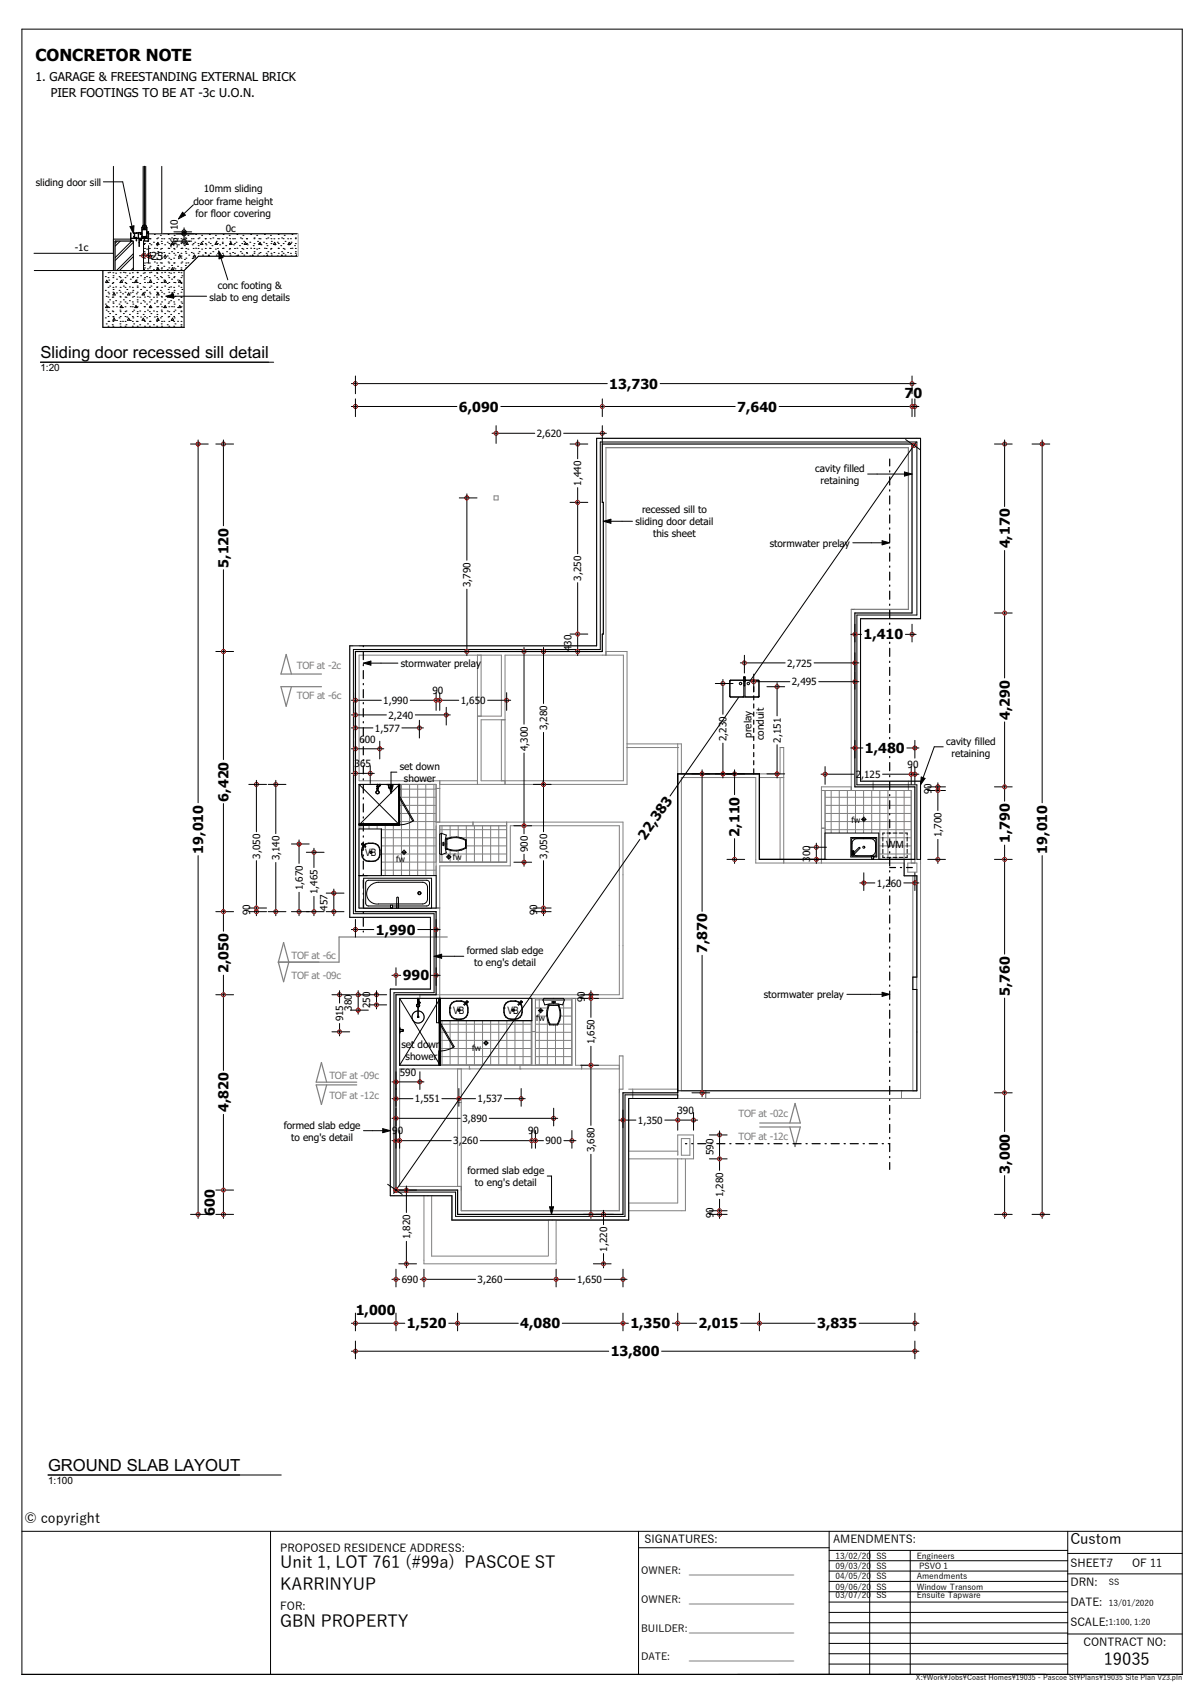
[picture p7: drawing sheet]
<svg xmlns="http://www.w3.org/2000/svg" width="297mm" height="420mm" viewBox="0 0 297 420" stroke-linecap="round" stroke-linejoin="round" font-family="sans-serif">
<defs><g id="words">
<g font-size="4.1">
<text x="8.7" y="15">CONCRETOR NOTE</text>
<text x="10" y="88.4">Sliding door recessed sill detail</text>
<text x="11.8" y="363">GROUND SLAB LAYOUT</text>
<text x="69.1" y="386.9">Unit 1, LOT 761 (#99a) PASCOE ST</text>
<text x="69.1" y="392.4">KARRINYUP</text>
<text x="69.1" y="401.6">GBN PROPERTY</text>
<text x="272.3" y="411">19035</text>
</g>
<text font-size="3.6" x="264" y="381">Custom</text>
<g font-size="3.4">
<text x="150.3" y="95.9">13,730</text>
<text x="113.2" y="101.6">6,090</text>
<text x="181.9" y="101.6">7,640</text>
<text x="223.1" y="98.2">70</text>
<text x="249.1" y="135.3" transform="rotate(-90 249.1 135.3)">4,170</text>
<text x="56.4" y="140.1" transform="rotate(-90 56.4 140.1)">5,120</text>
<text x="213" y="157.8">1,410</text>
<text x="249.1" y="177.6" transform="rotate(-90 249.1 177.6)">4,290</text>
<text x="213.4" y="185.8">1,480</text>
<text x="56.4" y="197.8" transform="rotate(-90 56.4 197.8)">6,420</text>
<text x="159.2" y="207.4" transform="rotate(-55 159.2 207.4)">22,383</text>
<text x="182.4" y="206.4" transform="rotate(-90 182.4 206.4)">2,110</text>
<text x="249.1" y="208" transform="rotate(-90 249.1 208)">1,790</text>
<text x="50.1" y="210.6" transform="rotate(-90 50.1 210.6)">19,010</text>
<text x="258.3" y="210.6" transform="rotate(-90 258.3 210.6)">19,010</text>
<text x="92.7" y="230.6">1,990</text>
<text x="174.4" y="235.2" transform="rotate(-90 174.4 235.2)">7,870</text>
<text x="56.4" y="240.1" transform="rotate(-90 56.4 240.1)">2,050</text>
<text x="99.3" y="241.9">990</text>
<text x="249.1" y="245.8" transform="rotate(-90 249.1 245.8)">5,760</text>
<text x="56.4" y="274.5" transform="rotate(-90 56.4 274.5)">4,820</text>
<text x="249.1" y="289.6" transform="rotate(-90 249.1 289.6)">3,000</text>
<text x="53" y="300" transform="rotate(-90 53 300)">600</text>
<text x="87.8" y="324.4">1,000</text>
<text x="100.4" y="327.8">1,520</text>
<text x="128.4" y="327.8">4,080</text>
<text x="155.5" y="327.8">1,350</text>
<text x="172.3" y="327.8">2,015</text>
<text x="201.6" y="327.8">3,835</text>
<text x="150.7" y="334.7">13,800</text>
<text x="6" y="375.8">© copyright</text>
</g>
<g font-size="3">
<text x="8.7" y="19.9">1. GARAGE &amp; FREESTANDING EXTERNAL BRICK</text>
<text x="12.5" y="23.9">PIER FOOTINGS TO BE AT -3c U.O.N.</text>
</g>
<g font-size="2.7">
<text x="37.3" y="64.2">25</text>
<text x="69.1" y="383">PROPOSED RESIDENCE ADDRESS:</text>
<text x="159" y="380.8">SIGNATURES:</text>
<text x="205.5" y="380.7">AMENDMENTS:</text>
<text x="264" y="386.8">SHEET:7</text>
<text x="279.2" y="386.8">OF 11</text>
<text x="264" y="391.3">DRN:</text>
<text x="69.1" y="397.2">FOR:</text>
<text x="264" y="401.2">SCALE:</text>
<text x="264" y="396.2">DATE:</text>
<text x="267.3" y="406.2">CONTRACT NO:</text>
</g>
<g font-size="2.5">
<text x="8.8" y="45.9">sliding door sill</text>
<text x="50.3" y="47.5">10mm sliding</text>
<text x="47.7" y="50.5">door frame height</text>
<text x="48.2" y="53.5">for floor covering</text>
<text x="43.9" y="56.8" transform="rotate(-90 43.9 56.8)">10</text>
<text x="55.7" y="57.2">0c</text>
<text x="18.4" y="62">-1c</text>
<text x="43.9" y="61.3" transform="rotate(-90 43.9 61.3)">36</text>
<text x="53.7" y="71.4">conc footing &amp;</text>
<text x="51.7" y="74.4">slab to eng details</text>
<text x="10" y="91.6">1:20</text>
<text x="132.4" y="107.8">2,620</text>
<text x="143.4" y="119.8" transform="rotate(-90 143.4 119.8)">1,440</text>
<text x="201.1" y="116.5">cavity filled</text>
<text x="202.4" y="119.4">retaining</text>
<text x="156.7" y="129.6">sliding door detail</text>
<text x="158.4" y="126.6">recessed sill to</text>
<text x="161.1" y="132.6">this sheet</text>
<text x="189.9" y="134.9">stormwater prelay</text>
<text x="143.4" y="143.3" transform="rotate(-90 143.4 143.3)">3,250</text>
<text x="116.1" y="144.9" transform="rotate(-90 116.1 144.9)">3,790</text>
<text x="141" y="160.6" transform="rotate(-90 141 160.6)">430</text>
<text x="98.9" y="164.6">stormwater prelay</text>
<text x="194.2" y="164.5">2,725</text>
<text x="94.6" y="173.7">1,990</text>
<text x="106.7" y="171.3">90</text>
<text x="113.7" y="173.7">1,650</text>
<text x="195.3" y="169.1">2,495</text>
<text x="95.8" y="177.3">2,240</text>
<text x="88.7" y="183.3">600</text>
<text x="92.5" y="180.5">1,577</text>
<text x="130.2" y="185.3" transform="rotate(-90 130.2 185.3)">4,300</text>
<text x="135" y="180.2" transform="rotate(-90 135 180.2)">3,280</text>
<text x="179.2" y="182.9" transform="rotate(-90 179.2 182.9)">2,230</text>
<text x="185.4" y="182.1" transform="rotate(-90 185.4 182.1)">prelay</text>
<text x="188.4" y="182.7" transform="rotate(-90 188.4 182.7)">conduit</text>
<text x="192.6" y="183.3" transform="rotate(-90 192.6 183.3)">2,151</text>
<text x="233.4" y="183.8">cavity filled</text>
<text x="87.5" y="189.3">365</text>
<text x="98.6" y="190">set down</text>
<text x="211.1" y="191.9">2,125</text>
<text x="223.9" y="189.5">90</text>
<text x="234.7" y="186.8">retaining</text>
<text x="99.7" y="193">shower</text>
<text x="229.8" y="196" transform="rotate(-90 229.8 196)">90</text>
<text x="218.6" y="209.4">WM</text>
<text x="232.2" y="206.6" transform="rotate(-90 232.2 206.6)">1,700</text>
<text x="64.1" y="211.9" transform="rotate(-90 64.1 211.9)">3,050</text>
<text x="68.9" y="212.3" transform="rotate(-90 68.9 212.3)">3,140</text>
<text x="90.1" y="211.2">VB</text>
<text x="130.2" y="210.3" transform="rotate(-90 130.2 210.3)">900</text>
<text x="135" y="211.9" transform="rotate(-90 135 211.9)">3,050</text>
<text x="199.8" y="212.6" transform="rotate(-90 199.8 212.6)">300</text>
<text x="74.7" y="219.7" transform="rotate(-90 74.7 219.7)">1,670</text>
<text x="78.3" y="220.7" transform="rotate(-90 78.3 220.7)">1,465</text>
<text x="216.3" y="218.8">1,260</text>
<text x="61.7" y="225.9" transform="rotate(-90 61.7 225.9)">90</text>
<text x="80.8" y="224.7" transform="rotate(-90 80.8 224.7)">457</text>
<text x="132.5" y="225.9" transform="rotate(-90 132.5 225.9)">90</text>
<text x="115.1" y="235.5">formed slab edge</text>
<text x="117" y="238.4">to eng's detail</text>
<text x="86.8" y="249.4" transform="rotate(-90 86.8 249.4)">380</text>
<text x="91.3" y="248.7" transform="rotate(-90 91.3 248.7)">250</text>
<text x="111.8" y="250.2">VB</text>
<text x="125.2" y="250.2">VB</text>
<text x="144.2" y="247.3" transform="rotate(-90 144.2 247.3)">90</text>
<text x="188.4" y="246.4">stormwater prelay</text>
<text x="84.7" y="252.1" transform="rotate(-90 84.7 252.1)">915</text>
<text x="146.7" y="257.7" transform="rotate(-90 146.7 257.7)">1,650</text>
<text x="99" y="258.7">set down</text>
<text x="100" y="261.6">shower</text>
<text x="98.6" y="265.4">590</text>
<text x="102.4" y="272">1,551</text>
<text x="117.8" y="272">1,537</text>
<text x="167.1" y="274.9">390</text>
<text x="70" y="278.5">formed slab edge</text>
<text x="71.8" y="281.5">to eng's detail</text>
<text x="96.8" y="279.9">90</text>
<text x="114.1" y="276.9">3,890</text>
<text x="130.3" y="279.9">90</text>
<text x="157.4" y="277.3">1,350</text>
<text x="111.8" y="282.4">3,260</text>
<text x="134.6" y="282.4">900</text>
<text x="146.7" y="284.3" transform="rotate(-90 146.7 284.3)">3,680</text>
<text x="176" y="285" transform="rotate(-90 176 285)">590</text>
<text x="115.3" y="289.7">formed slab edge</text>
<text x="117.2" y="292.7">to eng's detail</text>
<text x="178.4" y="295.4" transform="rotate(-90 178.4 295.4)">1,280</text>
<text x="101.1" y="305.8" transform="rotate(-90 101.1 305.8)">1,820</text>
<text x="176" y="300.6" transform="rotate(-90 176 300.6)">90</text>
<text x="149.8" y="308.8" transform="rotate(-90 149.8 308.8)">1,220</text>
<text x="99.1" y="316.6">690</text>
<text x="117.8" y="316.6">3,260</text>
<text x="142.4" y="316.6">1,650</text>
<text x="11.8" y="366.2">1:100</text>
<text x="158.2" y="388.3">OWNER:</text>
<text x="170" y="388.3">_____________________</text>
<text x="158.2" y="395.6">OWNER:</text>
<text x="170" y="395.6">_____________________</text>
<text x="158.2" y="402.6">BUILDER:_____________________</text>
<text x="158.2" y="409.7">DATE:</text>
<text x="170" y="409.7">_____________________</text>
</g>
<g font-size="2.5" fill="#808080">
<text x="73.2" y="165.1">TOF at -2c</text>
<text x="73.2" y="172.5">TOF at -6c</text>
<text x="71.9" y="236.5">TOF at -6c</text>
<text x="71.9" y="241.6">TOF at -09c</text>
<text x="81.2" y="266.2">TOF at -09c</text>
<text x="81.2" y="271.1">TOF at -12c</text>
<text x="182.2" y="275.7">TOF at -02c</text>
<text x="182.2" y="281.2">TOF at -12c</text>
</g>
<g font-size="2.1">
<text x="210" y="203.2">fw</text>
<text x="97.7" y="212.6">fw</text>
<text x="111.7" y="212.2">fw</text>
<text x="132.3" y="251.9">fw</text>
<text x="116.5" y="259.4">fw</text>
<text x="206.1" y="384.6">13/02/20</text>
<text x="206.1" y="387.2">09/03/20</text>
<text x="206.1" y="389.7">04/05/20</text>
<text x="216.2" y="384.6">SS</text>
<text x="216.2" y="387.2">SS</text>
<text x="216.2" y="389.7">SS</text>
<text x="226.1" y="384.6">Engineers</text>
<text x="226.1" y="389.7">Amendments</text>
<text x="226.7" y="387.2">PSVO 1</text>
<text x="206.1" y="392.3">09/06/20</text>
<text x="206.1" y="394.4">03/07/20</text>
<text x="216.2" y="392.3">SS</text>
<text x="216.2" y="394.4">SS</text>
<text x="226.1" y="392.3">Window Transom</text>
<text x="226.1" y="394.4">Ensuite Tapware</text>
<text x="273.5" y="391.2">SS</text>
<text x="273.5" y="396.3">13/01/2020</text>
<text x="273.5" y="401">1:100, 1:20</text>
</g>
<text font-size="1.8" x="226" y="414.5">X:\Work\Jobs\Coast Homes\19035 - Pascoe St\Plans\19035 Site Plan V23.pln</text>
</g></defs>
<g fill="none" stroke="#000" stroke-width=".25">
<path d="M5.4 7.2h286.2v406h-286.2zM5.4 377.9h286.2M66.7 377.9v35.3M157.5 377.9v35.3M204.5 377.9v35.3M263.4 377.9v35.3M157.5 381.9h47M204.5 397.9h58.9M204.5 395.3h58.9M204.5 392.8h58.9M204.5 390.2h58.9M204.5 387.7h58.9"/>
<path d="M204.5 385.1h58.9M204.5 382.6h58.9M214.5 382.6v30.6M224.5 382.6v30.6M263.4 383.3h28.2M263.4 388.4h28.2M204.5 408.1h58.9M204.5 405.5h58.9M204.5 403h58.9M204.5 400.4h58.9M204.5 410.6h58.9M263.4 403.2h28.2"/>
</g>
<!-- layer: C2  CONCRETE-(setout) -->
<path d="M25.4 66.8h20v14h-20z" fill-rule="evenodd" fill="#fff"/>
<g fill="none" stroke="#000" stroke-width=".25">
<path d="M25.5 44.9h4.8l2.3 10.9M28 41.1v21.4M32.1 55.9l.9-.2-.1 2zM33.1 58.6v.1M33.1 58.7h.1M33.2 58.6h-.1M33.6 58.7h.1M33.6 57.4v.1M34.2 57.5v1.3l-.1-1.3-.9 .1v1.1h.4M34.2 57.5h.4v.4l.2-.2M34.2 57.5h.1M34.6 57.4h.1"/>
<path d="M34.7 57.5v.3M34.7 57.8h.1M34.7 57.5h.1M34.7 57.5v.1M34.7 57.7v.1M34.7 57.6h.1M34.7 57.7h.1M34.8 57.7h.1M34.8 57.5v.1M34.8 57.4v.1M34.8 57.4l-1.7 .1-.1 1 .2 .3 .4-.1M34.8 57.4h.1"/>
<path d="M35.3 55.7l-.3 .5v2.3h.2l-.1-1.8h1.1l-.1 1.8h.2M35.3 41.1v14.7l-.2 .2v.6h.3M35.4 56.5h.1M35.5 56.3l-.1 .2M35.5 56.3h.1M35.6 56.3v.1M35.6 56.4v.1l.1-.2 .1 .2M35.6 41.1l.1 14.9zM35.8 56.5v.1M35.9 55.7l.4 .5-.1 2.5h-.4l-.1-.2-.2 .2h-.5v-.2M35.9 41.1v14.7l.3 .3v.5h-.4M36.2 58.3h-.2v.2h-.8l-.1-.2"/>
<path d="M39.9 41.1v17.1M45 52.4l.7 .7-1.7 .9zM47.7 50.5l-2.3 2.2M8.4 62.5h24.1M8.5 66.8h36.9v14h-20v-14"/>
</g>
<path d="M28.4 41.1h11.5" fill="none" stroke="#fff" stroke-width=".25"/>
<path d="M32.1 55.9l.9-.2-.1 2zM45 52.4l.7 .7-1.7 .9z" fill="#000"/>
<path d="M40.4 57.7h33v5.5h-24.4l-3.6 3.6h-5z" fill-rule="evenodd" fill="#fff"/>
<path d="M40.4 57.7h33v5.5h-24.4l-3.6 3.6h-5z" fill="none" stroke="#000" stroke-width=".25"/>
<path d="M28 59h4.2v.5h-3.8v7.3h-.4z" fill-rule="evenodd" fill="#fff"/>
<path d="M28 59h4.2v.5h-3.8v7.3h-.4z" fill="none" stroke="#000" stroke-width=".25"/>
<path d="M28.4 59.5h4.5v7.3h-4.5z" fill-rule="evenodd" fill="#fff"/>
<path d="M28.4 59.5h4.5v7.3h-4.5zM28.9 59.5l-.5 .5M29.6 59.5l-1.2 1.2M32.5 59.5l-4.1 4.1M32.9 59.8l-4.5 4.5M32.9 63.3l-3.4 3.5M32.9 66.1l-.6 .7M32.9 62.6l-4.1 4.2" fill="none" stroke="#000" stroke-width=".25"/>
<path d="M35.4 59.5h4.5v7.3h-4.5z" fill-rule="evenodd" fill="#fff"/>
<g fill="none" stroke="#000" stroke-width=".25">
<path d="M33.6 58.7l-1.3 .1-.1-1.3v2h.4l-.3-.1v-.5h1.3v.5l.1-.5h1v.4M33.6 58.7l.1-.1v.2h1.8l.1-.2 .1 .1M33.6 58.7h.1M34.3 59.9h.1M34.3 58.9l.1 1.9zM34.7 59.3h.1M34.7 59.3l.1-.2v.2M34.8 59.3h.1M34.8 59.3v-.4h.8v.5l.1-.5h.8v.6M35.4 59.5h4.5v7.3h-4.5zM35.7 58.7h.1M36 59.5l-.6 .6"/>
<path d="M36.5 57.3l.2-.1v2.3M36.5 57.3h.1M36.5 57.5l.1 1.3-.9-.1M36.5 57.5v.1M36.5 57.3v.3M36.7 59.5l-1.3 1.3M39.5 59.5l-4.1 4.1M39.9 59.9l-4.5 4.5M39.9 63.4l-3.4 3.4M39.9 66.2l-.5 .6M39.9 62.7l-4.1 4.1"/>
</g>
<path d="M36.7 58.2h3.7v8.6h-.5v-6.9h-3.2z" fill-rule="evenodd" fill="#ff0"/>
<path d="M36.7 58.2h3.7v8.6h-.5v-6.9h-3.2z" fill="none" stroke="#000" stroke-width=".25"/>
<path d="M25.4 66.8h20v14h-20z" fill-rule="evenodd" fill="#fff"/>
<g fill="none" stroke="#000" stroke-width=".25">
<path d="M25.4 66.8h20v14h-20zM26 78.4h.1M26 75h.1M26 71.7h.1M26 68.3h.1M26.2 79.9h.1M26.2 76.5h.1M26.2 73.1h.1M26.2 69.7h.1M26.3 75.4l.3 .5h-.6zM26.3 69.2l.3 .5h-.6zM26.6 79.3h.1"/>
<path d="M26.6 78.1h.1M26.6 76.9h.1M26.6 75.7h.1M26.6 74.5h.1M26.6 73.3h.1M26.6 72.1h.1M26.6 70.9h.1M26.6 69.7h.1M26.6 68.5h.1M26.6 67.3h.1M26.8 79.3h.1M26.8 75.9h.1"/>
<path d="M26.8 72.5h.1M26.8 69.1h.1M27 77.4h.1M27 74h.1M27 70.6h.1M27 67.2h.1M27.7 76.7h.1M27.7 73.4h.1M27.7 70h.1M27.8 79.3h.1M27.8 78.1h.1M27.8 76.9h.1"/>
<path d="M27.8 75.7h.1M27.8 74.5h.1M27.8 73.3h.1M27.8 72.1h.1M27.8 70.9h.1M27.8 69.7h.1M27.8 68.5h.1M27.8 67.3h.1M27.9 78.2h.1M27.9 74.8h.1M27.9 71.4h.1M27.9 68h.1"/>
<path d="M28.1 78.5l.3 .5h-.6zM28.1 72.3l.3 .5h-.6zM28.5 77.6h.1M28.5 74.2h.1M28.5 70.8h.1M28.5 67.4h.1M28.7 79.1h.1M28.7 75.7h.1M28.7 72.3h.1M28.7 68.9h.1M29.4 78.4h.1M29.4 75h.1"/>
<path d="M29.4 71.7h.1M29.4 68.3h.1M29.6 79.9h.1M29.6 76.5h.1M29.6 73.1h.1M29.6 69.7h.1M29.6 79.3h.1M29.6 78.1h.1M29.6 76.9h.1M29.6 75.7h.1M29.6 74.5h.1M29.6 73.3h.1"/>
<path d="M29.6 72.1h.1M29.6 70.9h.1M29.6 68.5h.1M29.6 67.3h.1M29.9 75.4l.3 .5h-.6zM29.9 69.2l.3 .5h-.6zM30.2 79.3h.1M30.2 75.9h.1M30.2 72.5h.1M30.2 69.1h.1M30.4 77.4h.1M30.4 74h.1"/>
<path d="M30.4 70.6h.1M30.4 67.2h.1M30.8 79.3h.1M30.8 78.1h.1M30.8 76.9h.1M30.8 75.7h.1M30.8 74.5h.1M30.8 73.3h.1M30.8 72.1h.1M30.8 70.9h.1M30.8 69.7h.1M30.8 68.5h.1"/>
<path d="M30.8 67.3h.1M31.1 76.7h.1M31.1 73.4h.1M31.1 70h.1M31.3 78.2h.1M31.3 74.8h.1M31.3 71.4h.1M31.3 68h.1M31.7 78.5l.3 .5h-.6zM31.7 72.3l.3 .5h-.6zM31.9 77.6h.1M31.9 74.2h.1"/>
<path d="M31.9 70.8h.1M31.9 67.4h.1M32.1 79.1h.1M32.1 75.7h.1M32.1 72.3h.1M32.1 68.9h.1M32.6 79.3h.1M32.6 78.1h.1M32.6 76.9h.1M32.6 75.7h.1M32.6 74.5h.1M32.6 73.3h.1"/>
<path d="M32.6 72.1h.1M32.6 70.9h.1M32.6 69.7h.1M32.6 68.5h.1M32.6 67.3h.1M32.8 78.4h.1M32.8 75h.1M32.8 71.7h.1M32.8 68.3h.1M33 79.9h.1M33 76.5h.1M33 73.1h.1"/>
<path d="M33 69.7h.1M33.5 75.4l.3 .5h-.6zM33.5 69.2l.3 .5h-.6zM33.6 79.3h.1M33.6 75.9h.1M33.6 72.5h.1M33.6 69.1h.1M33.8 77.4h.1M33.8 74h.1M33.8 70.6h.1M33.8 67.2h.1M33.8 79.3h.1"/>
<path d="M33.8 78.1h.1M33.8 76.9h.1M33.8 75.7h.1M33.8 74.5h.1M33.8 73.3h.1M33.8 72.1h.1M33.8 70.9h.1M33.8 69.7h.1M33.8 68.5h.1M33.8 67.3h.1M34.5 76.7h.1M34.5 73.4h.1"/>
<path d="M34.5 70h.1M34.7 78.2h.1M34.7 74.8h.1M34.7 71.4h.1M34.7 68h.1M35.3 77.6h.1M35.3 74.2h.1M35.3 70.8h.1M35.3 67.4h.1M35.3 78.5l.3 .5h-.6zM35.3 72.3l.3 .5h-.6zM35.5 79.1h.1"/>
<path d="M35.5 75.7h.1M35.5 72.3h.1M35.5 68.9h.1M35.6 79.3h.1M35.6 78.1h.1M35.6 76.9h.1M35.6 75.7h.1M35.6 74.5h.1M35.6 73.3h.1M35.6 72.1h.1M35.6 70.9h.1M35.6 69.7h.1"/>
<path d="M35.6 68.5h.1M35.6 67.3h.1M36.2 78.4h.1M36.2 75h.1M36.2 71.7h.1M36.2 68.3h.1M36.4 79.9h.1M36.4 76.5h.1M36.4 73.1h.1M36.4 69.7h.1M36.8 79.3h.1M36.8 78.1h.1"/>
<path d="M36.8 76.9h.1M36.8 75.7h.1M36.8 74.5h.1M36.8 73.3h.1M36.8 72.1h.1M36.8 70.9h.1M36.8 69.7h.1M36.8 68.5h.1M36.8 67.3h.1M37 79.3h.1M37 75.9h.1M37 72.5h.1"/>
<path d="M37 69.1h.1M37.1 75.4l.3 .5h-.6zM37.1 69.2l.3 .5h-.6zM37.2 77.4h.1M37.2 74h.1M37.2 70.6h.1M37.2 67.2h.1M37.9 76.7h.1M37.9 73.4h.1M37.9 70h.1M38.1 78.2h.1M38.1 74.8h.1"/>
<path d="M38.1 71.4h.1M38.1 68h.1M38.6 79.3h.1M38.6 78.1h.1M38.6 76.9h.1M38.6 75.7h.1M38.6 74.5h.1M38.6 73.3h.1M38.6 72.1h.1M38.6 70.9h.1M38.6 69.7h.1M38.6 68.5h.1"/>
<path d="M38.6 67.3h.1M38.7 77.6h.1M38.7 74.2h.1M38.7 70.8h.1M38.7 67.4h.1M38.9 79.1h.1M38.9 75.7h.1M38.9 72.3h.1M38.9 68.9h.1M38.9 78.5l.3 .5h-.6zM38.9 72.3l.3 .5h-.6zM39.6 78.4h.1"/>
<path d="M39.6 75h.1M39.6 71.7h.1M39.6 68.3h.1M39.8 79.9h.1M39.8 76.5h.1M39.8 73.1h.1M39.8 69.7h.1M39.8 79.3h.1M39.8 78.1h.1M39.8 76.9h.1M39.8 75.7h.1M39.8 74.5h.1"/>
<path d="M39.8 73.3h.1M39.8 72.1h.1M39.8 70.9h.1M39.8 68.5h.1M39.8 67.3h.1M40.4 79.3h.1M40.4 75.9h.1M40.4 72.5h.1M40.4 69.1h.1M40.6 77.4h.1M40.6 74h.1M40.6 70.6h.1"/>
<path d="M40.6 67.2h.1M40.7 75.4l.3 .5h-.6zM40.7 69.2l.3 .5h-.6zM41.3 76.7h.1M41.3 73.4h.1M41.3 70h.1M41.5 78.2h.1M41.5 74.8h.1M41.5 71.4h.1M41.5 68h.1M41.6 79.3h.1M41.6 78.1h.1"/>
<path d="M41.6 76.9h.1M41.6 75.7h.1M41.6 74.5h.1M41.6 73.3h.1M41.6 72.1h.1M41.6 70.9h.1M41.6 69.7h.1M41.6 68.5h.1M41.6 67.3h.1M42.1 77.6h.1M42.1 74.2h.1M42.1 70.8h.1"/>
<path d="M42.1 67.4h.1M42.3 79.1h.1M42.3 75.7h.1M42.3 72.3h.1M42.3 68.9h.1M42.5 78.5l.3 .5h-.6zM42.5 72.3l.3 .5h-.6zM42.8 79.3h.1M42.8 78.1h.1M42.8 76.9h.1M42.8 75.7h.1M42.8 74.5h.1"/>
<path d="M42.8 73.3h.1M42.8 72.1h.1M42.8 70.9h.1M42.8 69.7h.1M42.8 68.5h.1M42.8 67.3h.1M43 78.4h.1M43 75h.1M43 71.7h.1M43 68.3h.1M43.2 79.9h.1M43.2 76.5h.1"/>
<path d="M43.2 73.1h.1M43.2 69.7h.1M43.8 79.3h.1M43.8 75.9h.1M43.8 72.5h.1M43.8 69.1h.1M44 77.4h.1M44 74h.1M44 70.6h.1M44 67.2h.1M44.3 75.4l.3 .5h-.6zM44.3 69.2l.3 .5h-.6z"/>
<path d="M44.6 79.3h.1M44.6 78.1h.1M44.6 76.9h.1M44.6 75.7h.1M44.6 74.5h.1M44.6 73.3h.1M44.6 72.1h.1M44.6 70.9h.1M44.6 69.7h.1M44.6 68.5h.1M44.6 67.3h.1M44.6 76.7h.1"/>
<path d="M44.6 70h.1M44.9 78.2h.1M44.9 74.8h.1M44.9 71.4h.1M44.9 68h.1M26.6 80.5h.1M27.7 80.1h.1M27.8 80.5h.1M29.6 80.5h.1M30.8 80.5h.1M31.1 80.1h.1M32.6 80.5h.1"/>
<path d="M33.8 80.5h.1M34.5 80.1h.1M35.6 80.5h.1M36.8 80.5h.1M37.9 80.1h.1M38.6 80.5h.1M39.8 80.5h.1M41.3 80.1h.1M41.6 80.5h.1M42.8 80.5h.1M44.6 80.5h.1M44.6 80.1h.1"/>
</g>
<path d="M36.7 57.7h36.7v5.5h-24.4l-3.6 3.6h-10v-7.3h1.3z" fill-rule="evenodd" fill="#fff"/>
<g fill="none" stroke="#000" stroke-width=".25">
<path d="M35.4 59.9l.2 .4h-.2M36.4 59.6h.1M36.7 57.7h36.7v5.5h-24.4l-3.6 3.6h-10v-7.3h1.3zM36.8 58.9h.1M37 58.9h.1M37.9 59.8h.1M38.1 57.9h.1M38.6 58.9h.1M38.9 58.7h.1M38.9 59.8l.3 .5h-.6zM39.6 58.1h.1M39.8 59.6h.1"/>
<path d="M39.8 58.9h.1M40.4 58.9h.1M41.3 59.8h.1M41.5 57.9h.1M41.6 58.9h.1M42.3 58.7h.1M42.5 59.8l.3 .5h-.6zM42.8 58.9h.1M43 58.1h.1M43.2 59.6h.1M43.8 58.9h.1M44.6 58.9h.1"/>
<path d="M44.6 59.8h.1M44.9 57.9h.1M45.7 58.7h.1M45.8 58.9h.1M46.1 59.8l.3 .5h-.6zM46.3 58.1h.1M46.6 59.6h.1M47.2 58.9h.1M47.6 58.9h.1M48 59.8h.1M48.3 57.9h.1M48.8 58.9h.1"/>
<path d="M49.1 58.7h.1M49.7 58.1h.1M49.7 59.8l.3 .5h-.6zM50 59.6h.1M50.6 58.9h.1M51.4 59.8h.1M51.6 57.9h.1M51.8 58.9h.1M52.5 58.7h.1M53.1 58.1h.1M53.3 59.8l.3 .5h-.6zM53.3 59.6h.1"/>
<path d="M53.6 58.9h.1M54 58.9h.1M54.8 59.8h.1M54.8 58.9h.1M55 57.9h.1M55.9 58.7h.1M56.5 58.1h.1M56.6 58.9h.1M56.7 59.6h.1M56.9 59.8l.3 .5h-.6zM57.4 58.9h.1M57.8 58.9h.1"/>
<path d="M58.2 59.8h.1M58.4 57.9h.1M59.3 58.7h.1M59.6 58.9h.1M59.9 58.1h.1M60.1 59.6h.1M60.5 59.8l.3 .5h-.6zM60.8 58.9h.1M61.6 59.8h.1M61.8 57.9h.1M62.6 58.9h.1M62.7 58.7h.1"/>
<path d="M63.3 58.1h.1M63.5 59.6h.1M63.8 58.9h.1M64.1 59.8l.3 .5h-.6zM64.2 58.9h.1M65 59.8h.1M65.2 57.9h.1M65.6 58.9h.1M66.1 58.7h.1M66.7 58.1h.1M66.8 58.9h.1M66.9 59.6h.1"/>
<path d="M67.6 58.9h.1M67.7 59.8l.3 .5h-.6zM68.4 59.8h.1M68.6 57.9h.1M68.6 58.9h.1M69.5 58.7h.1M69.8 58.9h.1M70.1 58.1h.1M70.3 59.6h.1M71 58.9h.1M71.3 59.8l.3 .5h-.6zM71.6 58.9h.1"/>
<path d="M71.8 59.8h.1M72 57.9h.1M72.8 58.9h.1M72.9 58.7h.1M35.4 66.1l.2 .5h-.2M35.5 65.5h.1M35.5 62.1h.1M35.6 66.1h.1M35.6 64.9h.1M35.6 63.7h.1M35.6 62.5h.1M35.6 61.3h.1"/>
<path d="M35.6 60.1h.1M36.2 64.9h.1M36.2 61.5h.1M36.4 66.4h.1M36.4 63h.1M36.8 66.1h.1M36.8 64.9h.1M36.8 63.7h.1M36.8 62.5h.1M36.8 61.3h.1M36.8 60.1h.1M37 65.7h.1"/>
<path d="M37 62.3h.1M37.1 62.9l.3 .5h-.6zM37.2 63.8h.1M37.2 60.4h.1M37.9 66.6h.1M37.9 63.2h.1M38.1 64.7h.1M38.1 61.3h.1M38.6 66.1h.1M38.6 64.9h.1M38.6 63.7h.1M38.6 62.5h.1"/>
<path d="M38.6 61.3h.1M38.6 60.1h.1M38.7 64h.1M38.7 60.6h.1M38.9 65.5h.1M38.9 62.1h.1M38.9 66l.3 .6h-.6zM39.6 64.9h.1M39.6 61.5h.1M39.8 66.4h.1M39.8 63h.1M39.8 66.1h.1"/>
<path d="M39.8 64.9h.1M39.8 63.7h.1M39.8 62.5h.1M39.8 61.3h.1M39.8 60.1h.1M40.4 65.7h.1M40.4 62.3h.1M40.6 63.8h.1M40.6 60.4h.1M40.7 62.9l.3 .5h-.6zM41.3 66.6h.1M41.3 63.2h.1"/>
<path d="M41.5 64.7h.1M41.5 61.3h.1M41.6 66.1h.1M41.6 64.9h.1M41.6 63.7h.1M41.6 62.5h.1M41.6 61.3h.1M41.6 60.1h.1M42.1 64h.1M42.1 60.6h.1M42.3 65.5h.1M42.3 62.1h.1"/>
<path d="M42.5 66l.3 .6h-.6zM42.8 66.1h.1M42.8 64.9h.1M42.8 63.7h.1M42.8 62.5h.1M42.8 61.3h.1M42.8 60.1h.1M43 64.9h.1M43 61.5h.1M43.2 66.4h.1M43.2 63h.1M43.8 65.7h.1"/>
<path d="M43.8 62.3h.1M44 63.8h.1M44 60.4h.1M44.3 62.9l.3 .5h-.6zM44.6 66.1h.1M44.6 64.9h.1M44.6 63.7h.1M44.6 62.5h.1M44.6 61.3h.1M44.6 60.1h.1M44.6 66.6h.1M44.6 63.2h.1"/>
<path d="M44.9 64.7h.1M44.9 61.3h.1M45.5 64h.1M45.5 60.6h.1M45.7 65.5h.1M45.7 62.1h.1M45.8 66.1h.1M45.8 64.9h.1M45.8 63.7h.1M45.8 62.5h.1M45.8 61.3h.1M45.8 60.1h.1"/>
<path d="M46.3 64.9h.1M46.3 61.5h.1M46.6 63h.1M47.2 62.3h.1M47.4 63.8h.1M47.4 60.4h.1M47.6 63.7h.1M47.6 62.5h.1M47.6 61.3h.1M47.6 60.1h.1M47.9 62.9l.3 .5h-.6zM48 63.2h.1"/>
<path d="M48.3 61.3h.1M48.8 62.5h.1M48.8 61.3h.1M48.8 60.1h.1M48.9 60.6h.1M49.1 62.1h.1M49.7 61.5h.1M50 63h.1M50.6 62.3h.1M50.6 62.5h.1M50.6 61.3h.1M50.6 60.1h.1"/>
<path d="M50.8 60.4h.1M51.4 63.2l.1-.3 .2 .3M51.4 63.2h.1M51.6 61.3h.1M51.8 62.5h.1M51.8 61.3h.1M51.8 60.1h.1M52.3 60.6h.1M52.5 62.1h.1M53.1 61.5h.1M53.3 63h.1M53.6 62.5h.1"/>
<path d="M53.6 61.3h.1M53.6 60.1h.1M54 62.3h.1M54.2 60.4h.1M54.8 63.2h.1M54.8 62.5h.1M54.8 61.3h.1M54.8 60.1h.1M55 63.2l.1-.3 .2 .3M55 61.3h.1M55.7 60.6h.1M55.9 62.1h.1"/>
<path d="M56.5 61.5h.1M56.6 62.5h.1M56.6 61.3h.1M56.6 60.1h.1M56.7 63h.1M57.4 62.3h.1M57.6 60.4h.1M57.8 62.5h.1M57.8 61.3h.1M57.8 60.1h.1M58.2 63.2h.1M58.4 61.3h.1"/>
<path d="M58.6 63.2l.1-.3 .2 .3M59.1 60.6h.1M59.3 62.1h.1M59.6 62.5h.1M59.6 61.3h.1M59.6 60.1h.1M59.9 61.5h.1M60.1 63h.1M60.8 62.3h.1M60.8 62.5h.1M60.8 61.3h.1M60.8 60.1h.1"/>
<path d="M61 60.4h.1M61.6 63.2h.1M61.8 61.3h.1M62.2 63.2l.1-.3 .2 .3M62.5 60.6h.1M62.6 62.5h.1M62.6 61.3h.1M62.6 60.1h.1M62.7 62.1h.1M63.3 61.5h.1M63.5 63h.1M63.8 62.5h.1"/>
<path d="M63.8 61.3h.1M63.8 60.1h.1M64.2 62.3h.1M64.4 60.4h.1M65 63.2h.1M65.2 61.3h.1M65.6 62.5h.1M65.6 61.3h.1M65.6 60.1h.1M65.8 63.2l.1-.3 .2 .3M65.9 60.6h.1M66.1 62.1h.1"/>
<path d="M66.7 61.5h.1M66.8 62.5h.1M66.8 61.3h.1M66.8 60.1h.1M66.9 63h.1M67.6 62.3h.1M67.8 60.4h.1M68.4 63.2h.1M68.6 61.3h.1M68.6 62.5h.1M68.6 60.1h.1M69.3 60.6h.1"/>
<path d="M69.4 63.2l.1-.3 .2 .3M69.5 62.1h.1M69.8 62.5h.1M69.8 61.3h.1M69.8 60.1h.1M70.1 61.5h.1M70.3 63h.1M71 62.3h.1M71.2 60.4h.1M71.6 62.5h.1M71.6 61.3h.1M71.6 60.1h.1"/>
<path d="M71.8 63.2h.1M72 61.3h.1M72.7 60.6h.1M72.8 62.5h.1M72.8 61.3h.1M72.8 60.1h.1M72.9 62.1h.1M73 63.2l.1-.3 .2 .3"/>
</g>
<path d="M36.2 57.4l.3-.1 .1 .3z" fill-rule="evenodd" fill="#ff0"/>
<path d="M36.5 57.3l-.3 .2 .3 .1M36.5 57.6h.1M36.5 57.3h.1M36.6 57.3l-.1 .3" fill="none" stroke="#000" stroke-width=".25"/>
<path d="M34.7 57.5l.3 .2-.3 .1z" fill-rule="evenodd" fill="#ff0"/>
<path d="M34.7 57.5v.3M34.7 57.5h.1M34.7 57.8h.1M34.7 57.5l.3 .2-.3 .1" fill="none" stroke="#000" stroke-width=".25"/>
<path d="M35.4 55.6h.2v.4h.1v-.4h.2v.6h-.6z" fill-rule="evenodd" fill="#ff0"/>
<g fill="none" stroke="#000" stroke-width=".25">
<path d="M35.4 55.6h.2v.4h.1v-.4h.2v.6h-.6zM42.9 59.5h4.4M42.9 57.2h4.4M43.5 57.7h4.4M45.4 56.2v4.3M34.4 63.1h3.3M35.4 60.6v4.4M36.7 60.6v4.4M40.9 73.1l1.9-.5v1zM42.8 73.1h8.2M54 61.9l1 1.7-1 .3zM54.5 63.7l1.7 5.3"/>
<circle cx="45.4" cy="57.7" r=".5"/>
<circle cx="45.4" cy="57.2" r=".5"/>
<circle cx="45.4" cy="59.5" r=".5"/>
</g>
<path d="M73.4 57.7v5.5" fill="none" stroke="#fff" stroke-width=".25"/>
<path d="M40.9 73.1l1.9-.5v1zM54 61.9l1 1.7-1 .3z" fill="#000"/>
<g fill="none" stroke="#eb0000" stroke-width=".25">
<circle cx="35.4" cy="63.1" r=".5"/>
<circle cx="36.7" cy="63.1" r=".5"/>
</g>
<!-- layer: D1  WALLS-(external) -->
<g fill="#fff">
<path d="M155.1 297.9h13.1v.9h-13.1z" fill-rule="evenodd"/>
<path d="M155.1 297.8l13 .1z" fill-rule="evenodd"/>
<path d="M155.1 296.9h12.1v.9h-12.1z" fill-rule="evenodd"/>
</g>
<path d="M226.2 213v2.2M226.2 216.1v53.1M227.1 213v57.1M167.2 296.9h-12.1v1.9h13.1" fill="none" stroke="#808080" stroke-width=".25"/>
<path d="M174.1 269.2h48.3v1.9h-48.3z" fill-rule="evenodd" fill="#fff"/>
<g fill="none" stroke="#808080" stroke-width=".25">
<path d="M87.1 159.4h-.8v67h.9M88.6 159.4h58.6v-51.2h79.9v44.5h-14.8v40.1M210 150.4v44.7M210.9 150.4h13.2v-39.9h-74.6v51.2M117.8 161.7h-29.2v31M118.7 161.7h5M124.6 161.7h24M88.6 193.6v30.5M167.2 191v80.1M168.1 191.9v77.3h58.1M186.4 191.9v21.1h36.6M187.3 191.9v20.2h5.1"/>
<path d="M193.3 213v-.9h9.3v.9M203.5 212.1h19.5M223.9 212.1h1.8v.9h-1.8M225.2 216.1h.1M225.2 216.1h.9v53.1M225.2 216.1v53.1M97.2 244.1h-.9v51h15.2M98.6 246.4v16.5M225.2 244.2h.1M225.2 241.1h.1M225.2 244.2h.9M225.2 241.1h.9"/>
<path d="M98.6 263.8v29h15.2M152.8 268.8v30M155.1 268.8h12.1M156.1 268.8v2.3M174.1 269.2h.1M174.1 269.2v1.9M222.4 269.2h.1M222.4 269.2v1.9M225.2 269.2h.1M227.1 270.1v1h-72v30h-.9"/>
</g>
<!-- layer: D2  WALLS-(internal) -->
<g fill="none" stroke="#808080" stroke-width=".25">
<path d="M186.4 191h.9M103.6 246.4h49.2M103.6 245.5h49.2M141.1 246.4v16.5h-9M142 246.4v16.5h10.8M98.6 263.8h54.2M98.6 262.9h32.6M112.9 272.1h.9M112.9 263.8v29M113.8 263.8v29M115.8 263.8h.1M115.8 262.9v.9"/>
<path d="M128.3 263.8h.1M128.3 262.9v.9M143.5 262.9v.9M152.8 260.6v8.2M153.7 260.6v8.2"/>
</g>
<path d="M103.6 245.5v.9M141.1 246.4h.9M152.8 260.6h.9M152.8 268.8h.9M112.9 292.8h.9" fill="none" stroke="#6d6d6d" stroke-width=".25"/>
<!-- layer: D1  WALLS-(external) -->
<path d="M210 150.4h.9M148.6 161.7h.9M210 195.1h.9M152.8 268.8v.9M113.8 292.8v.9" fill="none" stroke="#6d6d6d" stroke-width=".25"/>
<!-- layer: D2  WALLS-(internal) -->
<path d="M123.7 177.6h.9v15.1h-.9z" fill-rule="evenodd" fill="#fff"/>
<path d="M123.7 161.7v15M124.6 161.7v31h-.9v-15.1h.9" fill="none" stroke="#808080" stroke-width=".25"/>
<path d="M117.8 161.7h.9v15h-.9z" fill-rule="evenodd" fill="#fff"/>
<g fill="none" stroke="#808080" stroke-width=".25">
<path d="M117.8 176.7h5.9M118.7 176.7v-15h-.9v31.9M123.7 177.6h-5v15.1h5M149.5 161.7h4.3v31h-29.2v.9M149.5 160.8h5.2v22.8M88.6 193.6h19M88.6 192.7h29.2M133.9 192.7v.9M154.7 184.5v9.1h-46.2v-.9M167.2 184.5v6.5M168.1 183.6v7.4M202.6 194.2h7.4"/>
<path d="M203.5 195.1h6.5M108.5 202.9h45.2M116.7 202.9v.9M125 202.9v.9h-16.5M125.9 203.8h26.9"/>
</g>
<!-- layer: D1  WALLS-(external) -->
<path d="M168.1 191.9h18.3M168.1 191h18.3M210.9 195.1h13.9v17.9M212.3 192.8h14.8v20.2M215.4 192.8v2.3M224.1 192.8v2.3M225.7 213h.5" fill="none" stroke="#808080" stroke-width=".25"/>
<path d="M224.8 213h.9" fill="none" stroke="#6d6d6d" stroke-width=".25"/>
<!-- layer: D2  WALLS-(internal) -->
<path d="M149.5 160.8v.9M210 194.2v.9" fill="none" stroke="#6d6d6d" stroke-width=".25"/>
<path d="M192.4 191.9h.9v20.2h-.9z" fill-rule="evenodd" fill="#fff"/>
<g fill="none" stroke="#808080" stroke-width=".25">
<path d="M154.7 184.5h.1M154.7 184.5h12.5M167.2 184.5h.1M167.2 183.6v.9M168.1 183.6h-13.4v.9M187.3 191.9h6M192.4 184.5v6.5h-5.1M193.3 184.5v27.6h-.9v-20.2M202.6 195.1h.9v17M202.6 194.2v17.9M125 203.8v9h-16.5M125.9 203.8v9.9h-17.4"/>
<path d="M202.6 204.4h.9M131.2 254.6h.9M131.2 246.4v16.5h.9v-16.5"/>
</g>
<path d="M192.4 184.5h.9M131.2 246.4h.9" fill="none" stroke="#6d6d6d" stroke-width=".25"/>
<!-- layer: D1  WALLS-(external) -->
<path d="M107.6 224.1h.9M108.5 245.5v.9" fill="none" stroke="#6d6d6d" stroke-width=".25"/>
<path d="M87.2 226.4h19v17.7h-9M88.6 224.1h19M108.5 224.1v21.4M98.6 246.4h9.9" fill="none" stroke="#808080" stroke-width=".25"/>
<!-- layer: D2  WALLS-(internal) -->
<path d="M152.8 215.9h.9v17.5h-.9z" fill-rule="evenodd" fill="#fff"/>
<path d="M107.6 193.6v9.3h.9v-9.3M107.6 194.6h.9M107.6 203.8v9M107.6 213.7v10.4M108.5 203.8v9M108.5 213.7v10.4M152.8 203.8v41.7M153.7 202.9v43.5" fill="none" stroke="#808080" stroke-width=".25"/>
<path d="M107.6 224.1h.9M152.8 246.4h.9" fill="none" stroke="#6d6d6d" stroke-width=".25"/>
<!-- layer: D1  WALLS-(external) -->
<path d="M152.8 269.7v29.1h-39v-5.1M155.1 271.1v30h-43.6v-6M167.2 285.1v-5h3.9v5.9h-3.9M168.1 281h2.1v4.1h-2.1z" fill="none" stroke="#808080" stroke-width=".25"/>
<g fill="#fff">
<path d="M155.1 285.1h12.1v.9h-12.1z" fill-rule="evenodd"/>
<path d="M155.1 285l12.1 .1z" fill-rule="evenodd"/>
<path d="M155.1 284.1h12.1v.9h-12.1z" fill-rule="evenodd"/>
</g>
<path d="M167.2 285.1v-1h-12.1v1.9h12.1" fill="none" stroke="#808080" stroke-width=".25"/>
<g fill="#fff">
<path d="M168.2 297.9l.9 .9h-.9z"/>
<path d="M168.1 297.8l.1 .1z"/>
<path d="M167.2 296.9l.9 .9h-.9z"/>
<path d="M168.2 297.9h.9v.9z"/>
<path d="M167.2 296.9h.9v.9z"/>
<path d="M168.2 286h.9v11.9h-.9z" fill-rule="evenodd"/>
<path d="M168.1 286l.1 11.8z" fill-rule="evenodd"/>
<path d="M167.2 286h.9v10.9h-.9z" fill-rule="evenodd"/>
</g>
<path d="M167.2 296.9v-10.9h1.9v12.8h-.9" fill="none" stroke="#808080" stroke-width=".25"/>
<g fill="#fff">
<path d="M136.3 311h.9v.9z"/>
<path d="M136.2 310.9l.1 .1z"/>
<path d="M135.3 310h.9v.9z"/>
<path d="M105.6 310h.9l-.9 .9z"/>
<path d="M104.6 311h.9l-.9 .9z"/>
<path d="M135.3 310l.9 .9h-.9z"/>
<path d="M105.6 310.9l.9-.9v.9z"/>
<path d="M105.6 310.9l-.1 .1z"/>
<path d="M136.3 311l.9 .9h-.9z"/>
<path d="M104.6 311.9l.9-.9v.9z"/>
<path d="M106.5 310h28.8v.9h-28.8z" fill-rule="evenodd"/>
<path d="M105.6 310.9l30.6 .1z" fill-rule="evenodd"/>
<path d="M105.5 311h30.8v.9h-30.8z" fill-rule="evenodd"/>
</g>
<path d="M104.6 311v.9h32.6v-.9M106.5 310h28.8" fill="none" stroke="#808080" stroke-width=".25"/>
<g fill="#fff">
<path d="M105.6 295.1h.9v14.9h-.9z" fill-rule="evenodd"/>
<path d="M105.5 295.1l.1 15.8z" fill-rule="evenodd"/>
<path d="M104.6 295.1h.9v15.9h-.9z" fill-rule="evenodd"/>
</g>
<path d="M106.5 310v-14.9h-1.9v15.9" fill="none" stroke="#808080" stroke-width=".25"/>
<g fill="#fff">
<path d="M136.3 301.1h.9v9.9h-.9z" fill-rule="evenodd"/>
<path d="M136.2 301.1l.1 9.8z" fill-rule="evenodd"/>
<path d="M135.3 301.1h.9v8.9h-.9z" fill-rule="evenodd"/>
</g>
<path d="M148.1 108.2h79v44.5h-14.8M149.5 110.5h74.6v39.9h-13.2M121.9 122.4h1v1h-1zM223 213v3.1h2.2M223 212.1h.9M223.9 213v2.2h2.3M226.1 216.1h.1M135.3 310v-8.9h1.9v9.9" fill="none" stroke="#808080" stroke-width=".25"/>
<path d="M71.9 169.5l-1.3 4.8-1.3-4.8h10M71.9 166.3l-1.3-4.8-1.3 4.8h10M70 232.6l1.2 4.8-1.2 4.9-1.3-4.9zM110.3 231.2h-26.7v6.2h-14.9M80.6 267.7l-1.3 4.8-1.3-4.8h10M80.6 267l-1.3-4.8-1.3 4.8h10M187.4 278.1h10l-1.3 4.8-1.3-4.8M187.4 277.1h10l-1.3-4.8-1.3 4.8" fill="none" stroke="#808080" stroke-width=".3"/>
<path d="M10 89.4h57.5" fill="none" stroke="#000" stroke-width=".25"/>
<!-- layer: C2  CONCRETE-(setout) -->
<g fill="none" stroke="#808080" stroke-width=".25">
<path d="M98.6 198.7h9M98.6 196.7h9M98.6 194.7h9M99 193.6v30.5M101 193.6v30.5M103 193.6v30.5M105 193.6v30.5M107 193.6v30.5M203.5 198.7h21.3M203.5 196.7h21.3M203.5 195.1h21.3v17h-21.3zM205 195.1v17"/>
<path d="M207 195.1v17M209 195.1v17M211 195.1v17M213 195.1v17M215 195.1v17M217 195.1v17M219 195.1v17M221 195.1v17M223 195.1v17M88.6 218.7h19M88.6 216.7h19M88.6 214.7h19"/>
<path d="M88.6 212.7h19M88.6 210.7h19M88.6 208.7h19M88.6 206.7h19M88.6 204.7h19M88.6 203.6h10v-10h9v30.5h-19zM89 203.6v20.5M91 203.6v20.5M93 203.6v20.5M95 203.6v20.5M97 203.6v20.5M98.6 202.7h9"/>
<path d="M98.6 200.7h9M108.5 203.8h16.5v9l-16.5-.1zM108.5 210.7h16.5M108.5 208.7h16.5M108.5 206.7h16.5M108.5 204.7h16.5M109 203.8v9M111 203.8v9M113 203.8v9M115 203.8v9M117 203.8v9M119 203.8v9"/>
<path d="M121 203.8v9M123 203.8v9M203.5 210.7h21.3M203.5 208.7h21.3M203.5 206.7h21.3M203.5 204.7h21.3M203.5 202.7h21.3M203.5 200.7h21.3M88.6 222.7h19M88.6 220.7h19M108.6 258.7h22.6M108.6 256.7h22.6"/>
<path d="M108.6 254.7h22.6M108.6 252.7h22.6M108.6 250.7h22.6M108.6 248.7h22.6M108.6 246.7h22.6M108.6 246.4h22.6v16.5h-22.6zM109 246.4v16.5M111 246.4v16.5M113 246.4v16.5M115 246.4v16.5M117 246.4v16.5M119 246.4v16.5"/>
<path d="M121 246.4v16.5M123 246.4v16.5M125 246.4v16.5M127 246.4v16.5M129 246.4v16.5M131 246.4v16.5M132.1 258.7h9M132.1 256.7h9M132.1 254.7h9M132.1 252.7h9M132.1 250.7h9M132.1 248.7h9"/>
<path d="M132.1 246.7h9M132.1 246.4h9v16.5h-9zM133 246.4v16.5M135 246.4v16.5M137 246.4v16.5M139 246.4v16.5M141 246.4v16.5M108.6 262.7h22.6M108.6 260.7h22.6M132.1 262.7h9M132.1 260.7h9"/>
</g>
<!-- layer: C1  CONCRETE-(floor slab) -->
<path d="M167.2 191h20.1v21.1h35.7v4h3.2v25h-1v3.1h1v25h-59z" fill="none" stroke="#000" stroke-width=".25"/>
<path d="M87.7 160.8h60.9v-4.3h.2v-32.5h-.2v-14.4h76.4v41.7h-14.1v42.9h14.8v17.9h-38.4v-21.1h-20.1v78.7h-13.5v30h-40.8v-6h-15.2v-48.2h9.9v-20.5h-19.9z" fill="none" stroke="#000" stroke-width=".3"/>
<!-- layer: D1  WALLS-(external) -->
<path d="M86.3 159.4h60.9v-51.2h79.9v44.5h-14.8v40.1h14.8v19.3h-.9v-18.4h-14.8v-41.9h14.8v-42.7h-78.1v51.2h-60.9v65.2h19.9v19.5h-9.9v49.2h15.2v6h41.8v-30h13v.9h-12.1v30h-43.6v-6h-15.2v-51h9.9v-17.7h-19.9z" fill="none" stroke="#000" stroke-width=".25"/>
<!-- layer: F1  PLUMBING-(fixtures) -->
<path d="M203.5 205.6h13.3v6.5h-13.3z" fill-rule="evenodd" fill="#fff"/>
<path d="M203.5 205.6h13.3v6.5h-13.3z" fill="none" stroke="#000" stroke-width=".25"/>
<path d="M209.9 206.7h6.4v4.8h-6.4z" fill-rule="evenodd" fill="#fff"/>
<path d="M209.9 206.7h6.4v4.8h-6.4z" fill="none" stroke="#000" stroke-width=".25"/>
<g fill="#fff">
<path d="M215 211.3h.6l-.2 .8h-.3z" fill-rule="evenodd"/>
<path d="M215 211.3h.6l-.2 .8h-.3z" fill-rule="evenodd"/>
</g>
<g fill="none" stroke="#000" stroke-width=".25">
<path d="M210.1 206.9h5.9v4.3h-5.9zM210.3 210.1l.2-.2 .1 .2M210.3 210.1v.7M210.4 210.6l1.5-1.5h.2v.3l-1.5 1.5M210.4 210.1h.2M210.4 210.1l-.1 .7M210.4 207.5l1-.5h3.4a1.2 1.2 0 0 1 1.2 1.2v1.8a1.2 1.2 0 0 1-1.2 1.2h-3.4a1.2 1.2 0 0 1-1.2-1.2v-1.8zM210.6 210.5a.3 .3 0 0 0-.4 .2 .3 .3 0 0 0 .3 .4 .3 .3 0 0 0 .3-.4M210.6 210.1v.7M210.6 210.5l-.3 .1v.3h.4v-.2M210.6 210.1l.1 .7M215 211.3l.1 .8h.3l.2-.8"/>
<path d="M217.8 211.1v.5h.5M217.8 206.6v1M217.8 208.1v1M217.8 209.6v1M218.3 205.6h-.5v.5M218.8 205.6h1M218.8 211.6h1M220.3 205.6h1M220.3 211.6h1M221.8 205.6h1M221.8 211.6h1M223.3 205.6h.5v.5"/>
<path d="M223.8 206.6v1M223.8 208.1v1M223.8 209.6v1M223.8 211.1v.5h-.5"/>
<circle cx="213.1" cy="209.1" r=".25"/>
</g>
<path d="M108.6 246.4h22.6v5.5h-22.6z" fill-rule="evenodd" fill="#fff"/>
<path d="M108.6 246.4h22.6v5.5h-22.6z" fill="none" stroke="#000" stroke-width=".25"/>
<path d="M111.4 247.5a2.72 2.72 0 0 1 3.9 .6 2.8 2.8 0 0 1-.9 3.3 2.81 2.81 0 0 1-3.4-.9 3.3 3.3 0 0 1 .4-3z" fill-rule="evenodd" fill="#fff"/>
<path d="M110.9 248.7h.1M113.7 247h.1M113.7 247a1.75 1.75 0 0 1 1.8 1.7 2.19 2.19 0 0 1-.5 2.3 2.19 2.19 0 0 1-2.3 .5 1.75 1.75 0 0 1-1.8-1.7v-1.1M113.7 247a2.1 2.1 0 0 0-2.8 1.7" fill="none" stroke="#000" stroke-width=".25"/>
<path d="M111.5 247.6a2.62 2.62 0 0 1 3.7 .5 2.7 2.7 0 0 1-.9 3.2 2.7 2.7 0 0 1-3.2-.9 3.2 3.2 0 0 1 .4-2.8z" fill-rule="evenodd" fill="#fff"/>
<path d="M111 248.7h.1M113.7 247.1h.1M113.7 247.1a1.65 1.65 0 0 1 1.7 1.6 2.1 2.1 0 0 1-.5 2.3 2.1 2.1 0 0 1-2.2 .4 1.65 1.65 0 0 1-1.7-1.6v-1.1M113.7 247.1a2.01 2.01 0 0 0-2.7 1.6" fill="none" stroke="#000" stroke-width=".25"/>
<path d="M124.8 247.5a2.73 2.73 0 0 1 3.9 .6 2.81 2.81 0 0 1-.9 3.3 2.81 2.81 0 0 1-3.4-.9 3.3 3.3 0 0 1 .4-3z" fill-rule="evenodd" fill="#fff"/>
<path d="M124.3 248.7h.1M127.1 247h.1M127.1 247a1.75 1.75 0 0 1 1.7 1.7 2.19 2.19 0 0 1-.5 2.3 2.19 2.19 0 0 1-2.3 .5 1.75 1.75 0 0 1-1.7-1.7v-1.1M127.1 247a2.1 2.1 0 0 0-2.8 1.7" fill="none" stroke="#000" stroke-width=".25"/>
<path d="M124.9 247.6a2.62 2.62 0 0 1 3.7 .5 2.7 2.7 0 0 1-.9 3.2 2.7 2.7 0 0 1-3.2-.9 3.2 3.2 0 0 1 .4-2.8z" fill-rule="evenodd" fill="#fff"/>
<g fill="none" stroke="#000" stroke-width=".25">
<path d="M114.9 247.3l-.5 .6 .2 .1 .5-.5M115.1 247.5v.4l.1-.4M124.4 248.7h.1M127.1 247.1h.1M127.1 247.1a1.65 1.65 0 0 1 1.6 1.6 2.1 2.1 0 0 1-.5 2.3 2.1 2.1 0 0 1-2.2 .4 1.65 1.65 0 0 1-1.6-1.6v-1.1M127.1 247.1a2.01 2.01 0 0 0-2.7 1.6M128.3 247.3l-.5 .6 .1 .1 .6-.5-.1 .4 .2-.4"/>
<circle cx="113.2" cy="249.3" r=".28"/>
<circle cx="113.2" cy="249.3" r=".2"/>
<circle cx="115.2" cy="247.2" r=".23"/>
<circle cx="115.2" cy="247.2" r=".26"/>
<circle cx="126.6" cy="249.3" r=".28"/>
<circle cx="126.6" cy="249.3" r=".2"/>
<circle cx="128.6" cy="247.2" r=".23"/>
<circle cx="128.6" cy="247.2" r=".26"/>
</g>
<path d="M88.6 216.1h19v8h-19z" fill-rule="evenodd" fill="#fff"/>
<g fill="none" stroke="#fff" stroke-width=".25">
<path d="M88.9 217.1h.1M89 218.9h.1M89 217.7h.1M89 216.5h.1M89.1 218.6h.1M89.3 216.5l.3 .5h-.6zM89.7 217.9h.1M90 219.4h.1M90.2 218.9h.1M90.2 217.7h.1M90.2 216.5h.1M90.6 218.8h.1"/>
<path d="M90.8 216.9h.1M91.1 219.6l.3 .5h-.6zM91.4 219.6h.1M91.4 216.2h.1M91.7 217.7h.1M92 218.9h.1M92 217.7h.1M92 216.5h.1M92.3 217.1h.1M92.5 218.6h.1M92.9 216.5l.3 .5h-.6zM93.1 217.9h.1"/>
<path d="M93.2 218.9h.1M93.2 217.7h.1M93.2 216.5h.1M93.4 219.4h.1M94 218.8h.1M94.2 216.9h.1M94.7 219.6l.3 .5h-.6zM94.8 219.6h.1M94.8 216.2h.1M95 218.9h.1M95 217.7h.1M95 216.5h.1"/>
<path d="M95.1 217.7h.1M95.7 217.1h.1M95.9 218.6h.1M96.2 218.9h.1M96.2 217.7h.1M96.2 216.5h.1M96.5 216.5l.3 .5h-.6zM96.5 217.9h.1M96.7 219.4h.1M97.4 218.8h.1M97.6 216.9h.1M98 218.9h.1"/>
<path d="M98 217.7h.1M98 216.5h.1M98.2 219.6h.1M98.2 216.2h.1M98.3 219.6l.3 .5h-.6zM98.4 217.7h.1M99.1 217.1h.1M99.2 218.9h.1M99.2 217.7h.1M99.2 216.5h.1M99.3 218.6h.1M99.9 217.9h.1"/>
<path d="M100.1 216.5l.3 .5h-.6zM100.1 219.4h.1M100.8 218.8h.1M101 216.9h.1M101 218.9h.1M101 217.7h.1M101 216.5h.1M101.6 219.6h.1M101.6 216.2h.1M101.8 217.7h.1M101.9 219.6l.3 .5h-.6zM102.2 218.9h.1"/>
<path d="M102.2 217.7h.1M102.2 216.5h.1M102.5 217.1h.1M102.7 218.6h.1M103.3 217.9h.1M103.5 219.4h.1M103.7 216.5l.3 .5h-.6zM104 218.9h.1M104 217.7h.1M104 216.5h.1M104.2 218.8h.1M104.4 216.9h.1"/>
<path d="M105 219.6h.1M105 216.2h.1M105.2 218.9h.1M105.2 217.7h.1M105.2 216.5h.1M105.5 219.6l.3 .5h-.6zM105.9 217.1h.1M106.1 218.6h.1M106.7 217.9h.1M106.9 219.4h.1M107 218.9h.1M107 217.7h.1"/>
<path d="M107 216.5h.1M107.6 218.8h.1M107.6 216.9l-.3-.4-.3 .5h.6M88.9 223.9h.1M88.9 220.5h.1M89 223.7h.1M89 222.5h.1M89 221.3h.1M89 220.1h.1M89.1 222h.1M89.3 222.7l.3 .5h-.6zM89.7 221.3h.1"/>
<path d="M90 222.8h.1M90.2 223.7h.1M90.2 222.5h.1M90.2 221.3h.1M90.2 220.1h.1M90.6 222.2h.1M90.8 223.6h.1M90.8 220.3h.1M91.4 223h.1M91.7 221.1h.1M92 223.7h.1M92 222.5h.1"/>
<path d="M92 221.3h.1M92 220.1h.1M92.3 223.9h.1M92.3 220.5h.1M92.5 222h.1M92.9 222.7l.3 .5h-.6zM93.1 221.3h.1M93.2 223.7h.1M93.2 222.5h.1M93.2 221.3h.1M93.2 220.1h.1M93.4 222.8h.1"/>
<path d="M94 222.2h.1M94.2 223.6h.1M94.2 220.3h.1M94.8 223h.1M95 223.7h.1M95 222.5h.1M95 221.3h.1M95 220.1h.1M95.1 221.1h.1M95.7 223.9h.1M95.7 220.5h.1M95.9 222h.1"/>
<path d="M96.2 223.7h.1M96.2 222.5h.1M96.2 221.3h.1M96.2 220.1h.1M96.5 222.7l.3 .5h-.6zM96.5 221.3h.1M96.7 222.8h.1M97.4 222.2h.1M97.6 223.6h.1M97.6 220.3h.1M98 223.7h.1M98 222.5h.1"/>
<path d="M98 221.3h.1M98 220.1h.1M98.2 223h.1M98.4 221.1h.1M99.1 223.9h.1M99.1 220.5h.1M99.2 223.7h.1M99.2 222.5h.1M99.2 221.3h.1M99.2 220.1h.1M99.3 222h.1M99.9 221.3h.1"/>
<path d="M100.1 222.7l.3 .5h-.6zM100.1 222.8h.1M100.8 222.2h.1M101 223.6h.1M101 220.3h.1M101 223.7h.1M101 222.5h.1M101 221.3h.1M101 220.1h.1M101.6 223h.1M101.8 221.1h.1M102.2 223.7h.1"/>
<path d="M102.2 222.5h.1M102.2 221.3h.1M102.2 220.1h.1M102.5 223.9h.1M102.5 220.5h.1M102.7 222h.1M103.3 221.3h.1M103.5 222.8h.1M103.7 222.7l.3 .5h-.6zM104 223.7h.1M104 222.5h.1M104 221.3h.1"/>
<path d="M104 220.1h.1M104.2 222.2h.1M104.4 223.6h.1M104.4 220.3h.1M105 223h.1M105.2 223.7h.1M105.2 222.5h.1M105.2 221.3h.1M105.2 220.1h.1M105.2 221.1h.1M105.9 223.9h.1M105.9 220.5h.1"/>
<path d="M106.1 222h.1M106.7 221.3h.1M106.9 222.8h.1M107 223.7h.1M107 222.5h.1M107 221.3h.1M107 220.1h.1M107.6 222.2h.1M107.6 223.1l-.3-.4-.3 .5h.6"/>
</g>
<path d="M88.6 216.1h19v8h-19z" fill="none" stroke="#000" stroke-width=".25"/>
<path d="M89.7 216.7h16.8v7.4h-16.8z" fill-rule="evenodd" fill="#fff"/>
<g fill="none" stroke="#fff" stroke-width=".25">
<path d="M89.7 217.9h.1M90 219.4h.1M90.2 218.9h.1M90.2 217.7h.1M90.6 218.8h.1M90.8 216.9h.1M91.1 219.6l.3 .5h-.6zM91.4 219.6h.1M91.7 217.7h.1M92 218.9h.1M92 217.7h.1M92.3 217.1h.1"/>
<path d="M92.5 218.6h.1M92.8 216.7l-.2 .3h.6l-.1-.3M93.1 217.9h.1M93.2 218.9h.1M93.2 217.7h.1M93.4 219.4h.1M94 218.8h.1M94.2 216.9h.1M94.7 219.6l.3 .5h-.6zM94.8 219.6h.1M95 218.9h.1M95 217.7h.1"/>
<path d="M95.1 217.7h.1M95.7 217.1h.1M95.9 218.6h.1M96.2 218.9h.1M96.2 217.7h.1M96.4 216.7l-.2 .3h.6l-.1-.3M96.5 217.9h.1M96.7 219.4h.1M97.4 218.8h.1M97.6 216.9h.1M98 218.9h.1M98 217.7h.1"/>
<path d="M98.2 219.6h.1M98.3 219.6l.3 .5h-.6zM98.4 217.7h.1M99.1 217.1h.1M99.2 218.9h.1M99.2 217.7h.1M99.3 218.6h.1M99.9 217.9h.1M100 216.7l-.2 .3h.6l-.1-.3M100.1 219.4h.1M100.8 218.8h.1M101 216.9h.1"/>
<path d="M101 218.9h.1M101 217.7h.1M101.6 219.6h.1M101.8 217.7h.1M101.9 219.6l.3 .5h-.6zM102.2 218.9h.1M102.2 217.7h.1M102.5 217.1h.1M102.7 218.6h.1M103.3 217.9h.1M103.5 219.4h.1M103.6 216.7l-.2 .3h.6l-.1-.3"/>
<path d="M104 218.9h.1M104 217.7h.1M104.2 218.8h.1M104.4 216.9h.1M105 219.6h.1M105.2 218.9h.1M105.2 217.7h.1M105.5 219.6l.3 .5h-.6zM105.9 217.1h.1M106.1 218.6h.1M89.7 221.3h.1M90 222.8h.1"/>
<path d="M90.2 223.7h.1M90.2 222.5h.1M90.2 221.3h.1M90.2 220.1h.1M90.6 222.2h.1M90.8 223.6h.1M90.8 220.3h.1M91.4 223h.1M91.7 221.1h.1M92 223.7h.1M92 222.5h.1M92 221.3h.1"/>
<path d="M92 220.1h.1M92.3 223.9h.1M92.3 220.5h.1M92.5 222h.1M92.9 222.7l.3 .5h-.6zM93.1 221.3h.1M93.2 223.7h.1M93.2 222.5h.1M93.2 221.3h.1M93.2 220.1h.1M93.4 222.8h.1M94 222.2h.1"/>
<path d="M94.2 223.6h.1M94.2 220.3h.1M94.8 223h.1M95 223.7h.1M95 222.5h.1M95 221.3h.1M95 220.1h.1M95.1 221.1h.1M95.7 223.9h.1M95.7 220.5h.1M95.9 222h.1M96.2 223.7h.1"/>
<path d="M96.2 222.5h.1M96.2 221.3h.1M96.2 220.1h.1M96.5 222.7l.3 .5h-.6zM96.5 221.3h.1M96.7 222.8h.1M97.4 222.2h.1M97.6 223.6h.1M97.6 220.3h.1M98 223.7h.1M98 222.5h.1M98 221.3h.1"/>
<path d="M98 220.1h.1M98.2 223h.1M98.4 221.1h.1M99.1 223.9h.1M99.1 220.5h.1M99.2 223.7h.1M99.2 222.5h.1M99.2 221.3h.1M99.2 220.1h.1M99.3 222h.1M99.9 221.3h.1M100.1 222.7l.3 .5h-.6z"/>
<path d="M100.1 222.8h.1M100.8 222.2h.1M101 223.6h.1M101 220.3h.1M101 223.7h.1M101 222.5h.1M101 221.3h.1M101 220.1h.1M101.6 223h.1M101.8 221.1h.1M102.2 223.7h.1M102.2 222.5h.1"/>
<path d="M102.2 221.3h.1M102.2 220.1h.1M102.5 223.9h.1M102.5 220.5h.1M102.7 222h.1M103.3 221.3h.1M103.5 222.8h.1M103.7 222.7l.3 .5h-.6zM104 223.7h.1M104 222.5h.1M104 221.3h.1M104 220.1h.1"/>
<path d="M104.2 222.2h.1M104.4 223.6h.1M104.4 220.3h.1M105 223h.1M105.2 223.7h.1M105.2 222.5h.1M105.2 221.3h.1M105.2 220.1h.1M105.2 221.1h.1M105.9 223.9h.1M105.9 220.5h.1M106.1 222h.1"/>
</g>
<path d="M89.7 216.7h16.8v7.4h-16.8zM90.4 217.4l.5-.2h14.4a.7 .7 0 0 1 .7 .7v5a.7 .7 0 0 1-.7 .7h-14.4a.7 .7 0 0 1-.7-.7v-5zM91.4 218.5a2.97 2.97 0 0 1 2-.8h10.9a1.2 1.2 0 0 1 1.2 1.2v3a1.2 1.2 0 0 1-1.2 1.2h-10.9a2.6 2.6 0 0 1-2.7-1.6 2.6 2.6 0 0 1 .7-3z" fill="none" stroke="#000" stroke-width=".25"/>
<path d="M96.3 223.4h.5v.7h-.5z" fill-rule="evenodd" fill="#fff"/>
<g fill="none" stroke="#000" stroke-width=".25">
<path d="M96.3 223.4h.5v.7h-.5zM97.9 221.4l.4 .2v2.5h-.5z"/>
<circle cx="103.5" cy="220.4" r=".28"/>
<circle cx="103.5" cy="220.4" r=".4"/>
</g>
<path d="M88.6 204.6h5.5v11.5h-5.5z" fill-rule="evenodd" fill="#fff"/>
<path d="M88.6 204.6h5.5v11.5h-5.5z" fill="none" stroke="#000" stroke-width=".25"/>
<path d="M89.7 208.6a2.73 2.73 0 0 1 3.9 .5 2.81 2.81 0 0 1-.9 3.4 2.81 2.81 0 0 1-3.4-1 3.3 3.3 0 0 1 .4-2.9z" fill-rule="evenodd" fill="#fff"/>
<path d="M89.2 209.8h.1M89.2 209.8a1.75 1.75 0 0 1 1.8-1.8 2.19 2.19 0 0 1 2.2 .6 2.19 2.19 0 0 1 .6 2.2 1.75 1.75 0 0 1-1.8 1.8h-1M89.2 209.8a2.1 2.1 0 0 0 1.8 2.8M91 212.6h.1" fill="none" stroke="#000" stroke-width=".25"/>
<path d="M89.8 208.6a2.63 2.63 0 0 1 3.7 .6 2.7 2.7 0 0 1-.9 3.2 2.7 2.7 0 0 1-3.2-.9 3.2 3.2 0 0 1 .4-2.9z" fill-rule="evenodd" fill="#fff"/>
<g fill="none" stroke="#000" stroke-width=".25">
<path d="M89.3 209.8h.1M89.3 209.8a1.65 1.65 0 0 1 1.7-1.7 2.1 2.1 0 0 1 2.2 .5 2.1 2.1 0 0 1 .5 2.2 1.65 1.65 0 0 1-1.7 1.7h-1M89.3 209.8a2.01 2.01 0 0 0 1.7 2.7M89.7 208.4l.5 .5-.1 .2-.6-.5M89.7 208.3l.4 .1h-.4M91 212.5h.1"/>
<circle cx="89.5" cy="208.3" r=".26"/>
<circle cx="89.5" cy="208.3" r=".22"/>
<circle cx="91.5" cy="210.3" r=".28"/>
<circle cx="91.5" cy="210.3" r=".2"/>
</g>
<path d="M110.2 207a5.2 5.2 0 0 1 4.8 .3v2a5.3 5.3 0 0 1-4.8 .3z" fill-rule="evenodd" fill="#fff"/>
<path d="M110.2 207a5.2 5.2 0 0 1 4.8 .3v2a5.3 5.3 0 0 1-4.8 .3z" fill="none" stroke="#000" stroke-width=".25"/>
<path d="M109.9 207h.3v2.6h-.3z" fill-rule="evenodd" fill="#fff"/>
<path d="M109.9 207h.3v2.6h-.3z" fill="none" stroke="#000" stroke-width=".25"/>
<path d="M108.5 205.9l.4-.3 1.2 .5a8.5 8.5 0 0 0 0 4.4l-1.2 .4-.4-.2z" fill-rule="evenodd" fill="#fff"/>
<path d="M108.5 205.9l.4-.3 1.2 .5a8.5 8.5 0 0 0 0 4.4l-1.2 .4-.4-.2z" fill="none" stroke="#000" stroke-width=".25"/>
<path d="M109.3 208.3h.2v.4h-.2z" fill-rule="evenodd" fill="#fff"/>
<path d="M109.3 208.3h.2v.4h-.2z" fill="none" stroke="#000" stroke-width=".25"/>
<path d="M109.3 207.9h.2v.4h-.2z" fill-rule="evenodd" fill="#fff"/>
<path d="M108.9 205.6v5.3M109.3 207.9h.2v.4h-.2zM110.2 207.2a5 5 0 0 1 4.6 .2v1.8a5.1 5.1 0 0 1-4.6 .1" fill="none" stroke="#000" stroke-width=".25"/>
<path d="M135.3 248.1h2.6a5.2 5.2 0 0 1-.3 4.8h-2a5.3 5.3 0 0 1-.3-4.8z" fill-rule="evenodd" fill="#fff"/>
<path d="M135.3 248.1h2.6a5.2 5.2 0 0 1-.3 4.8h-2a5.3 5.3 0 0 1-.3-4.8z" fill="none" stroke="#000" stroke-width=".25"/>
<path d="M135.3 247.8h2.6v.3h-2.6z" fill-rule="evenodd" fill="#fff"/>
<path d="M135.3 247.8h2.6v.3h-2.6z" fill="none" stroke="#000" stroke-width=".25"/>
<path d="M134.2 246.4h4.8l.2 .4-.4 1.2a8.5 8.5 0 0 0-4.4 0l-.5-1.2z" fill-rule="evenodd" fill="#fff"/>
<path d="M134.2 246.4h4.8l.2 .4-.4 1.2a8.5 8.5 0 0 0-4.4 0l-.5-1.2z" fill="none" stroke="#000" stroke-width=".25"/>
<path d="M136.2 247.2h.4v.2h-.4z" fill-rule="evenodd" fill="#fff"/>
<path d="M136.2 247.2h.4v.2h-.4z" fill="none" stroke="#000" stroke-width=".25"/>
<path d="M136.6 247.2h.4v.2h-.4z" fill-rule="evenodd" fill="#fff"/>
<path d="M133.9 246.8h5.3M135.5 248.1a5.1 5.1 0 0 0 .2 4.6h1.8a5 5 0 0 0 .2-4.6M136.6 247.2h.4v.2h-.4z" fill="none" stroke="#000" stroke-width=".25"/>
<path d="M98.6 253.7l.1 1.2z" fill-rule="evenodd" fill="#fff"/>
<path d="M98.6 253.7l.1 1.2z" fill="none" stroke="#000" stroke-width=".25"/>
<path d="M98.7 254v.5h.8v-.4zM99.2 254.1h.2v.3l-.2 .1z" fill-rule="evenodd" fill="#fff"/>
<g fill="none" stroke="#000" stroke-width=".25">
<path d="M99.1 210.3h1.2M99.7 209.7v1.2M110.1 211.5h1.2M110.7 210.9v1.2M212.5 202.2h1.2M213.1 201.6v1.2M98.6 246.4h10M98.6 246.4v16.5M98.6 246.4l10 16.5M98.7 254l.8 .1v.4h-.8zM98.8 254.5h.1M98.8 254h.1"/>
<path d="M99.2 254.1h.2v.3l-.2 .1zM102.7 248.1l.3 .4M102.7 248.1h.1M103 246.4l.1 .3M103 247.2v.1M103 247.1v.1M103 247.8l-.3 .3M103 247.2h.1M103 246.7l.1 .1M103 248.5h.1M103.1 247.9h.1M103.1 247.1h-.1"/>
<path d="M103.1 246.7h.1M103.1 251h.1M103.1 246.6h.1M103.1 247.1h.1M103.1 249.5a1.5 1.5 0 0 0-1.3 2.2 1.5 1.5 0 0 0 2.6 0 1.5 1.5 0 0 0-1.2-2.2M103.1 246.6v4.4M103.1 246.5h.1M103.2 251h-.1M103.2 251h.1M103.2 246.6v4.4M103.2 246.6h.1M103.2 247.9h.1"/>
<path d="M103.2 247.1h.1M103.2 246.8v-.1l.3 .6M103.2 246.9l.1 .2M103.2 246.7h.1M103.2 247.1v.1M103.2 247.2v.1M103.2 247.1v.7l.2 .1M103.2 247.2h.1M103.2 247.2l.1 .1M103.3 246.4l-.1 .3M103.3 247.1h.1M103.3 247.3l.1 .1"/>
<path d="M103.3 247.1l.1 .1M103.3 247.2h-.1M103.4 247.2h.1M103.4 247.3v.1M103.4 247.2l.1 .1M103.4 247.9h.1M103.4 247.9l.1 .2M103.4 247.4l.1 .1M103.5 247.4h.1M103.5 247.4v.1M103.5 247.5h.1M103.5 248.1h.1"/>
<path d="M103.5 248.1l-.3 .4M103.5 247.3l.1 .1M103.6 247.4h.1M103.6 247.4v.1M103.6 247.5h-.1M103.6 247.5h.1M107.7 246.4v6h.9M108.3 246.4v16.5M108.3 259.6h.3M108.3 252.6h.3M108.3 259.2h.3M108.3 252.4l.2-.2 3.5 6.1-.2 .1z"/>
<path d="M108.3 252.2h.3M108.3 246.6h.3M108.4 246.6v5.6M108.4 252.6v6.6M108.4 259.6v3.1M108.5 252.6v6.6M108.6 246.4v16.5M108.6 246.4l-10 16.5M111.8 258.4l-1.7 .7-1.8 .3h.3M119.3 257.4h1.2M119.9 256.8v1.2M132.8 249.4h1.2"/>
<path d="M133.4 248.8v1.2M98.6 262.9h10M108.3 262.7h.3"/>
<circle cx="99.7" cy="210.3" r=".4"/>
<circle cx="110.7" cy="211.5" r=".4"/>
<circle cx="213.1" cy="202.2" r=".4"/>
<circle cx="119.9" cy="257.4" r=".4"/>
<circle cx="133.4" cy="249.4" r=".4"/>
</g>
<!-- layer: C2  CONCRETE-(setout) -->
<g fill="none" stroke="#000" stroke-width=".3">
<path d="M219.5 113.3v1.7M219.5 116.2v.3M219.5 117.7v2M219.5 120.9v.3M219.5 122.4v2M219.5 125.6v.3M219.5 127.1v2M219.5 130.3v.3M219.5 131.8v2M219.5 135v.3M219.5 136.5v2M219.5 139.7v.3"/>
<path d="M89.6 159.4v.2M219.5 141.2v2M219.5 144.4v.3M219.5 145.9v2M219.5 149.1v.3M219.5 150.6v2M219.5 153.8v.3M219.5 155.3v2M219.5 158.5v.3M219.5 160v2M89.6 160.8v2M89.6 164v.3"/>
<path d="M89.6 165.5v2M89.6 168.7v.3M89.6 170.2v2M89.6 173.4v.3M89.6 174.9v2M89.6 178.1v.3M89.6 179.6v2M219.5 163.2v.3M219.5 164.7v2M219.5 167.9v.3M219.5 169.4v2M219.5 172.6v.3"/>
<path d="M219.5 174.1v2M219.5 177.3v.3M219.5 178.8v2M89.6 182.8v.3M89.6 184.3v2M89.6 187.5v.3M89.6 189v2M89.6 192.2v.3M89.6 193.7v2M89.6 196.9v.3M89.6 198.4v2M219.5 182v.3"/>
<path d="M219.5 183.5v2M219.5 186.7v.3M219.5 188.2v2M219.5 191.4v.3M219.5 192.9v2M219.5 196.1v.3M219.5 197.6v2M89.6 201.6v.3M89.6 203.1v2M89.6 206.3v.3M89.6 207.8v2M89.6 211v.3"/>
<path d="M89.6 212.5v2M89.6 215.7v.3M89.6 217.2v2M219.5 200.8v.3M219.5 202.3v2M219.5 205.5v.3M219.5 207v2M219.5 210.2v.3M219.5 211.7v2M219.5 214.9v.3M219.5 216.4v2M219.5 219.6v.3"/>
<path d="M219.5 214.1h1.4M222.1 214.1h.3M223.6 214.1h1.5M89.6 220.4v.3M89.6 221.9v2M89.6 225.1v.3M89.6 226.6v2M89.6 229.8v.2M219.5 221.1v2M219.5 224.3v.3M219.5 225.8v2M219.5 229v.3"/>
<path d="M219.5 230.5v2M219.5 233.7v.3M219.5 235.2v2M219.5 238.4v.3M219.5 239.9v2M219.5 243.1v.3M219.5 244.6v2M219.5 247.8v.3M219.5 249.3v2M219.5 252.5v.3M219.5 254v2M219.5 257.2v.3"/>
<path d="M219.5 258.7v2M219.5 261.9v.3M219.5 263.4v2M219.5 266.6v.3M219.5 268.1v2M219.5 271.3v.3M219.5 272.8v2M219.5 276v.3M219.5 277.5v2M169.1 282.2h.3M170.6 282.2h.3M172.1 282.2h2"/>
<path d="M175.3 282.2h.3M176.8 282.2h2M180 282.2h.3M181.5 282.2h2M184.7 282.2h.3M186.2 282.2h2M189.4 282.2h.3M190.9 282.2h2M194.1 282.2h.3M195.6 282.2h2M198.8 282.2h.3M200.3 282.2h2"/>
<path d="M203.5 282.2h.3M205 282.2h2M208.2 282.2h.3M209.7 282.2h2M212.9 282.2h.3M214.4 282.2h2M217.6 282.2h.3M219.1 282.2h.4v2M219.5 280.7v.3M219.5 285.4v.3M219.5 286.9v1.7"/>
</g>
<g fill="none" stroke="#000" stroke-width=".25">
<path d="M86.7 94.7h63.1M87.7 92.8v4.4M87.7 98.4v4.4M148.6 98.4v4.4M162.8 94.7h63.2M225 92.8v4.4M225 98.4v4.4M225.7 98.4v4.4M47 109.6h4.4M48.9 108.6v89.5M53.2 109.6h4.4M55.1 108.6v21.1"/>
<path d="M86.7 100.3h26M121.4 106.9h10.5M122.4 105v4.4M123.6 100.3h57.8M139 106.9h10.6M140.6 109.6h4.4M142.5 108.6v4.6M148.6 105v4.4M192.2 100.3h34.5M214 117h9.1M223.1 116.5l1.9 .5-1.9 .5zM223.4 108.5l3.6 2.5"/>
<path d="M226 109.1l-60.7 87.3M245.3 109.6h4.4M247.8 108.6v16.4M254.6 109.6h4.4M257.1 108.6v89.5M113.3 122.9h4.4M115.2 121.9v16.4M140.6 124h4.4M142.5 120.3v16.4M148.8 128.6l1.9-.5v1zM150.7 128.6h5.3M210.4 133.9h7.2"/>
<path d="M217.6 133.4l1.9 .5-1.9 .5zM247.8 135.8v31.5M55.1 140.6v46.8M115.2 145.4v16.4M129.3 159.8v18.9M134.1 159.8v13.8M140.6 156.5h4.4M142.5 143.8v18M209.9 156.5h2.6M210.9 154v4.4M223.4 156.5h2.6M225 154v4.4"/>
<path d="M245.3 151.3h4.4M53.2 160.8h4.4M86.7 172.8h7.4M86.7 179.6h5.3M86.7 176.4h8.6M87.7 170.9v11.2M89.6 163.6l1.9-.5v1zM91.5 163.6h6.7M99.1 179.6h5.4M101.2 172.8h12M102.4 176.4h8.7M103.5 177.7v4.4"/>
<path d="M107.6 170.9v4.4M108.5 170.9v4.4M110.1 174.5v4.4M113.3 160.8h4.4M120.3 172.8h5.7M125 170.9v4.4M127.4 160.8h4.4M132.2 160.8h4.4M140.6 160.8h4.4M182.6 163.6h11.1M183.6 161.7v4.4M189.2 169.5h4.4"/>
<path d="M191.7 168.5v8.1M200.8 163.6h11.1M210.9 161.1v4.4M247.8 178.1v19.6M55.1 198.3v31.5M61.4 193.6h4.3M63.2 192.6v12.7M66.2 193.6h4.3M68 192.6v13.1M86.7 190.8h5.6M86.7 184.8h8M87.7 182.9v4.4"/>
<path d="M87.7 189v4.3M91.3 189v4.3M93.7 182.9v4.4M96 193.9h1l-.5 1.8zM97.9 190.5h-1.4v3.4M129.3 185.8v19.9M131.6 193.6h4.3M134.1 180.7v24.6M179.3 191h4.4M181.2 190v6.1M189.2 191h4.4M191.7 183.8v8.2"/>
<path d="M202.5 191h8.1M203.5 189.2v4.3M209.9 184.6h3M210.9 182.7v4.4M217.7 191h9M223.7 184.6h3M224.8 189.2v4.3M225.7 182.7v4.4M225.7 189.2v4.3M227.2 191.7l1 .4-1.1 1.6zM228.8 195.1h4.4M228.8 194.2h4.4"/>
<path d="M231.3 193.2v6.8M232.7 184.3h-2.2l-2.8 7.6M245.3 194.2h4.4M48.9 211.1v89.6M63.2 212.4v13.6M68 212.8v13.2M71.9 208.3h4.4M73.8 207.3v5.8M75.6 210.3h4.3M77.4 209.3v4.8M82.3 219.4v6.6M126.8 212.8h4.3"/>
<path d="M126.8 203.8h4.3M129.3 210.8v3M134.1 212.4v13.6M157.8 207.1l-60.7 87.4M179.3 212.1h4.4M181.2 206.9v6.2M199.5 212.1h4.4M199.5 209.1h4.4M201.4 208.1v5M212.1 217.9h3.7M213.1 215.4v4.4M222.9 217.9h3.8"/>
<path d="M225.7 215.4v4.4M228.8 212.1h4.4M231.3 207.1v6M245.3 212.1h4.4M247.8 208.5v26.9M257.1 211.1v89.6M53.2 225h4.4M61.4 225h4.3M61.4 224.1h4.3M66.2 225h4.3M71.9 225h8M73.8 220.2v5.8"/>
<path d="M77.4 221.2v4.8M80.5 225h4.3M80.5 220.4h4.3M86.7 229.4h5.5M87.7 226.9v4.4M97.7 238.8v4.4M103.1 229.4h5.5M107.1 236l1.8-.5v1zM107.6 226.9v4.4M107.6 238.8v4.4M108.9 236h5.5M131.6 225h4.3"/>
<path d="M131.6 224.1h4.3M53.2 245.5h4.4M55.1 240.6v23.5M81.9 245.5h4.4M81.9 254.6h4.4M83.8 244.5v3M83.8 252.6v3M86.5 245.5h4.4M86.5 249.3h4.4M88.4 244.5v5.8M91 245.5h4.4M91 248h4.4"/>
<path d="M92.9 244.5v4.5M96.7 240.7h2.1M106.4 240.7h2.2M143.3 246.4h4.3M143.3 245.5h4.3M145.8 244.5v6.6M145.8 258.2v19.5M208.9 245.4h8.7M217.6 244.9l1.9 .5-1.9 .5zM247.8 246.3v32.9M55.1 275v25.7M89.7 279h4.7"/>
<path d="M94.4 278.5l1.9 .5-1.9 .5zM96.7 271.1h5.2M96.7 267h7.9M96.7 276h16.9M97.7 264.5v8.5M97.7 273.5v4.3M97.7 279v4.4M98.6 279v4.4M103.6 264.5v4.4M109 271.1h8.3M113.2 268.6v4.4M120.7 276h16.9"/>
<path d="M124.4 271.1h5.2M128.6 268.6v4.4M131.2 279v4.4M132.1 279v4.4M136.6 273.5v4.3M141.1 279v4.4M143.3 262.9h4.3M152.7 276.4h4.2M153.7 273.9v4.4M164 276.4h8.1M167.2 274.5v4.4M171.1 274.5v4.4"/>
<path d="M177.5 279.1v9.7M245.3 269.7h4.4M47 299.7h4.4M53.2 299.7h4.4M53.2 293.7h4.4M95.6 292.2l3.6 2.5M96.7 281.5h14.6M98.4 293.7h4.3M100.2 292.7v6.5M118.4 281.5h15.7M135 290.2h1.1v7.6M135.6 297.8h1l-.5 1.9z"/>
<path d="M139.1 281.5h3M143.9 299.7h7.5M145.8 284.8v15.9M148.9 298.7v3.5M175 299.7h4.4M175 298.8h4.4M175 286h4.4M175 280.1h4.4M177.5 295.9v4.8M245.3 299.7h4.4M247.8 290.1v10.6M254.6 299.7h4.4"/>
<path d="M96.7 315.7h1.9M97.7 313.2v4.4M98.4 311.9h4.3M100.2 306.3v6.6M103.6 315.7h13.7M104.6 313.2v4.4M124.4 315.7h17.5M137.2 313.2v4.4M146.4 311.9h4.3M148.9 309.3v3.6M149 315.7h5.7M153.7 313.2v4.4"/>
<path d="M86.7 326.5h13.2M86.7 333.4h63.5M87.7 324v4.4M87.7 330.9v4.4M97.7 324v4.4M110.7 326.5h17.2M112.9 324v4.4M138.7 326.5h16.3M153.7 324v4.4M163.2 333.4h63.5M165.9 326.5h5.9M167.2 324v4.4"/>
<path d="M182.7 326.5h18.4M187.3 324v4.4M211.9 326.5h14.8M225.7 324v4.4M225.7 330.9v4.4"/>
</g>
<g fill="none" stroke="#eb0000" stroke-width=".25">
<circle cx="87.7" cy="94.7" r=".5"/>
<circle cx="225" cy="94.7" r=".5"/>
<circle cx="48.9" cy="109.6" r=".5"/>
<circle cx="55.1" cy="109.6" r=".5"/>
<circle cx="87.7" cy="100.3" r=".5"/>
<circle cx="122.4" cy="106.9" r=".5"/>
<circle cx="142.5" cy="109.6" r=".5"/>
<circle cx="148.6" cy="106.9" r=".5"/>
<circle cx="148.6" cy="100.3" r=".5"/>
<circle cx="225" cy="100.3" r=".5"/>
<circle cx="225.5" cy="109.9" r=".5"/>
<circle cx="225.7" cy="100.3" r=".5"/>
<circle cx="247.8" cy="109.6" r=".5"/>
<circle cx="257.1" cy="109.6" r=".5"/>
<circle cx="115.2" cy="122.9" r=".5"/>
<circle cx="142.5" cy="124" r=".5"/>
<circle cx="142.5" cy="156.5" r=".5"/>
<circle cx="210.9" cy="156.5" r=".5"/>
<circle cx="225" cy="156.5" r=".5"/>
<circle cx="247.8" cy="151.3" r=".5"/>
<circle cx="55.1" cy="160.8" r=".5"/>
<circle cx="87.7" cy="172.8" r=".5"/>
<circle cx="87.7" cy="176.4" r=".5"/>
<circle cx="87.7" cy="179.6" r=".5"/>
<circle cx="103.5" cy="179.6" r=".5"/>
<circle cx="107.6" cy="172.8" r=".5"/>
<circle cx="108.5" cy="172.8" r=".5"/>
<circle cx="110.1" cy="176.4" r=".5"/>
<circle cx="115.2" cy="160.8" r=".5"/>
<circle cx="125" cy="172.8" r=".5"/>
<circle cx="129.3" cy="160.8" r=".5"/>
<circle cx="134.1" cy="160.8" r=".5"/>
<circle cx="142.5" cy="160.8" r=".5"/>
<circle cx="183.6" cy="163.6" r=".5"/>
<circle cx="191.7" cy="169.5" r=".5"/>
<circle cx="210.9" cy="163.6" r=".5"/>
<circle cx="63.2" cy="193.6" r=".5"/>
<circle cx="68" cy="193.6" r=".5"/>
<circle cx="87.7" cy="190.8" r=".5"/>
<circle cx="87.7" cy="184.8" r=".5"/>
<circle cx="91.3" cy="190.8" r=".5"/>
<circle cx="93.7" cy="184.8" r=".5"/>
<circle cx="134.1" cy="193.6" r=".5"/>
<circle cx="181.2" cy="191" r=".5"/>
<circle cx="191.7" cy="191" r=".5"/>
<circle cx="203.5" cy="191" r=".5"/>
<circle cx="210.9" cy="184.6" r=".5"/>
<circle cx="224.8" cy="191" r=".5"/>
<circle cx="225.7" cy="191" r=".5"/>
<circle cx="225.7" cy="184.6" r=".5"/>
<circle cx="231.3" cy="194.2" r=".5"/>
<circle cx="231.3" cy="195.1" r=".5"/>
<circle cx="247.8" cy="194.2" r=".5"/>
<circle cx="73.8" cy="208.3" r=".5"/>
<circle cx="77.4" cy="210.3" r=".5"/>
<circle cx="129.3" cy="203.8" r=".5"/>
<circle cx="129.3" cy="212.8" r=".5"/>
<circle cx="181.2" cy="212.1" r=".5"/>
<circle cx="201.4" cy="212.1" r=".5"/>
<circle cx="201.4" cy="209.1" r=".5"/>
<circle cx="213.1" cy="217.9" r=".5"/>
<circle cx="225.7" cy="217.9" r=".5"/>
<circle cx="231.3" cy="212.1" r=".5"/>
<circle cx="247.8" cy="212.1" r=".5"/>
<circle cx="55.1" cy="225" r=".5"/>
<circle cx="63.2" cy="225" r=".5"/>
<circle cx="63.2" cy="224.1" r=".5"/>
<circle cx="68" cy="225" r=".5"/>
<circle cx="73.8" cy="225" r=".5"/>
<circle cx="77.4" cy="225" r=".5"/>
<circle cx="82.3" cy="220.4" r=".5"/>
<circle cx="82.3" cy="225" r=".5"/>
<circle cx="87.7" cy="229.4" r=".5"/>
<circle cx="107.6" cy="229.4" r=".5"/>
<circle cx="134.1" cy="225" r=".5"/>
<circle cx="134.1" cy="224.1" r=".5"/>
<circle cx="55.1" cy="245.5" r=".5"/>
<circle cx="83.8" cy="254.6" r=".5"/>
<circle cx="83.8" cy="245.5" r=".5"/>
<circle cx="88.4" cy="249.3" r=".5"/>
<circle cx="88.4" cy="245.5" r=".5"/>
<circle cx="92.9" cy="248" r=".5"/>
<circle cx="92.9" cy="245.5" r=".5"/>
<circle cx="97.7" cy="240.7" r=".5"/>
<circle cx="107.6" cy="240.7" r=".5"/>
<circle cx="145.8" cy="246.4" r=".5"/>
<circle cx="145.8" cy="245.5" r=".5"/>
<circle cx="97.7" cy="267" r=".5"/>
<circle cx="97.7" cy="271.1" r=".5"/>
<circle cx="97.7" cy="276" r=".5"/>
<circle cx="103.6" cy="267" r=".5"/>
<circle cx="113.2" cy="271.1" r=".5"/>
<circle cx="128.6" cy="271.1" r=".5"/>
<circle cx="136.6" cy="276" r=".5"/>
<circle cx="145.8" cy="262.9" r=".5"/>
<circle cx="153.7" cy="276.4" r=".5"/>
<circle cx="167.2" cy="276.4" r=".5"/>
<circle cx="171.1" cy="276.4" r=".5"/>
<circle cx="247.8" cy="269.7" r=".5"/>
<circle cx="48.9" cy="299.7" r=".5"/>
<circle cx="55.1" cy="293.7" r=".5"/>
<circle cx="55.1" cy="299.7" r=".5"/>
<circle cx="97.7" cy="293.7" r=".5"/>
<circle cx="97.7" cy="281.5" r=".5"/>
<circle cx="98.6" cy="281.5" r=".5"/>
<circle cx="100.2" cy="293.7" r=".5"/>
<circle cx="131.2" cy="281.5" r=".5"/>
<circle cx="132.1" cy="281.5" r=".5"/>
<circle cx="141.1" cy="281.5" r=".5"/>
<circle cx="145.8" cy="299.7" r=".5"/>
<circle cx="148.9" cy="299.7" r=".5"/>
<circle cx="177.5" cy="286" r=".5"/>
<circle cx="177.5" cy="298.8" r=".5"/>
<circle cx="177.5" cy="299.7" r=".5"/>
<circle cx="177.5" cy="280.1" r=".5"/>
<circle cx="247.8" cy="299.7" r=".5"/>
<circle cx="257.1" cy="299.7" r=".5"/>
<circle cx="97.7" cy="315.7" r=".5"/>
<circle cx="100.2" cy="311.9" r=".5"/>
<circle cx="104.6" cy="315.7" r=".5"/>
<circle cx="137.2" cy="315.7" r=".5"/>
<circle cx="148.9" cy="311.9" r=".5"/>
<circle cx="153.7" cy="315.7" r=".5"/>
<circle cx="87.7" cy="333.4" r=".5"/>
<circle cx="87.7" cy="326.5" r=".5"/>
<circle cx="97.7" cy="326.5" r=".5"/>
<circle cx="112.9" cy="326.5" r=".5"/>
<circle cx="153.7" cy="326.5" r=".5"/>
<circle cx="167.2" cy="326.5" r=".5"/>
<circle cx="187.3" cy="326.5" r=".5"/>
<circle cx="225.7" cy="333.4" r=".5"/>
<circle cx="225.7" cy="326.5" r=".5"/>
</g>
<path d="M223.1 116.5l1.9 .5-1.9 .5zM148.8 128.6l1.9-.5v1zM217.6 133.4l1.9 .5-1.9 .5zM89.6 163.6l1.9-.5v1zM96 193.9h1l-.5 1.8zM227.2 191.7l1 .4-1.1 1.6zM107.1 236l1.8-.5v1zM217.6 244.9l1.9 .5-1.9 .5zM94.4 278.5l1.9 .5-1.9 .5zM135.6 297.8h1l-.5 1.9z" fill="#000"/>
<!-- layer: F1  PLUMBING-(fixtures) -->
<path d="M180.1 167.9h7.1v4.1h-7.1z" fill-rule="evenodd" fill="#fff"/>
<g fill="none" stroke="#000" stroke-width=".25">
<path d="M180.1 167.9h7.1v4.1h-7.1zM180.3 172l-.2-.2v-3.7l.2-.2h3.1l.1 3.9-.2 .2M183.3 172h.1M184 172l-.2-.2v-3.7l.2-.2h3.1l.1 3.9-.2 .2M187 172h.1"/>
<circle cx="182.7" cy="168.7" r=".3"/>
<circle cx="184.6" cy="168.7" r=".3"/>
</g>
<path d="M183.6 167.1l.1 .1-.1 2.1z" fill-rule="evenodd" fill="#fff"/>
<path d="M183.6 167.1l.1 .1-.1 2.1z" fill="none" stroke="#000" stroke-width=".25"/>
<path d="M183.4 167h.4v.7l-.2-.6-.2 .6z" fill-rule="evenodd" fill="#fff"/>
<path d="M183.4 167h.4v.7l-.2-.6-.2 .6z" fill="none" stroke="#000" stroke-width=".25"/>
<path d="M183.7 167.7l.1 .4z" fill-rule="evenodd" fill="#fff"/>
<path d="M183.7 167.7l.1 .4z" fill="none" stroke="#000" stroke-width=".25"/>
<path d="M183.4 167.7l.1 .4z" fill-rule="evenodd" fill="#fff"/>
<path d="M183.4 167.7l.1 .4z" fill="none" stroke="#000" stroke-width=".25"/>
<!-- layer: C2  CONCRETE-(setout) -->
<path d="M176.5 168.7h4.3M178.3 167.7v8.6M184.9 168.2h9.9M185.9 166.3v4.4M202 168.2h9.9M210.9 165.7v4.4M170.7 191h4.4M173.2 190v34.9M176.5 191h4.3M178.3 183.4v8.6M173.2 235.7v35M170.7 269.7h4.4" fill="none" stroke="#000" stroke-width=".25"/>
<g fill="none" stroke="#eb0000" stroke-width=".25">
<circle cx="178.3" cy="168.7" r=".5"/>
<circle cx="185.9" cy="168.2" r=".5"/>
<circle cx="210.9" cy="168.2" r=".5"/>
<circle cx="173.2" cy="191" r=".5"/>
<circle cx="178.3" cy="191" r=".5"/>
<circle cx="173.2" cy="269.7" r=".5"/>
</g>
<!-- layer: F1  PLUMBING-(fixtures) -->
<path d="M185.9 169.5v1.2M185.9 171.7v1M185.9 173.7v1M185.9 175.7v1M185.9 177.7v1M185.9 179.7v1M185.9 181.7v1M185.9 183.7v1M185.9 185.7v1M185.9 187.7v1M185.9 189.7v1.3" fill="none" stroke="#000" stroke-width=".3"/>
<path d="M95.5 193.6l1.2 .1z" fill-rule="evenodd" fill="#fff"/>
<path d="M95.5 193.6l1.2 .1z" fill="none" stroke="#000" stroke-width=".25"/>
<path d="M95.8 193.7v.6l.3 .2 .2-.2v-.6zM95.9 194.2h.4l-.1 .2h-.3z" fill-rule="evenodd" fill="#fff"/>
<g fill="none" stroke="#000" stroke-width=".25">
<path d="M88.6 193.6h10M88.6 193.6v10M88.6 193.6l10 10M92.7 195.5h.1M93 195.2l-.3 .3M93 194.1v.1M93 194.5v.7M93 194.6h.1M93 194.5v.1M93 194.5h.1M93 194.1h.1M93 195.2h.1"/>
<path d="M93 194.1l.1 .4M93 194v.1M93 194.2h.1M93 193.6v.4M93 194h.1M93.1 194.5h-.1M93.1 194.1v.1M93.1 194h-.1M93.1 194.2h.1M93.1 194.4l-.1 .1M93.1 194h.1M93.1 194.5h.1"/>
<path d="M93.2 194.5h.1M93.2 194.4h.1M93.2 194.2h-.1M93.2 194h.1M93.2 194.4v.1M93.2 193.6v.4M93.2 194.1v.1M93.2 194.5v.1M93.2 194.6h.1M93.2 194.1v.4M93.2 195.2h.1M93.2 194.1l-.1 .1"/>
<path d="M93.2 194.1h.1M93.2 194v.1M93.2 194.5v.7M93.3 195.2a.39 .39 0 0 1 0 .7 .39 .39 0 0 1-.6-.4M93.6 193.9l-.4 .4M93.6 193.8v.1M93.6 193.6v.3M93.7 194l-.5 .5M93.7 193.9v.1M93.7 193.9h.1M93.9 193.6v.3h-.3M95.8 193.8h.1"/>
<path d="M95.8 193.7h.5v.6l-.2 .2-.3-.2zM95.9 194.3l.4-.1-.1 .2h-.3M96.3 193.8h.1M98.3 193.6v10l1.8-.3 1.7-.7M98.3 193.8h.3M98.3 196.4h.3M98.3 196.8h.3M98.3 196.6h.3M98.3 196.6l3.5 6M98.3 196.6l.2-.2 3.5 6.1-.2 .1M98.4 193.8v2.6M98.4 196.8v6.6"/>
<path d="M98.5 196.8v6.6M98.6 193.6v10M98.6 193.6l-10 10M88.6 203.6h10M88.6 203.3h9.7M88.8 203.4h9.3M88.8 203.3v.3M98.1 203.3v.3M98.3 203.4h.3"/>
</g>
<path d="M11.8 364h57.6" fill="none" stroke="#000" stroke-width=".25"/>
<use href="#words"/>
</svg>
